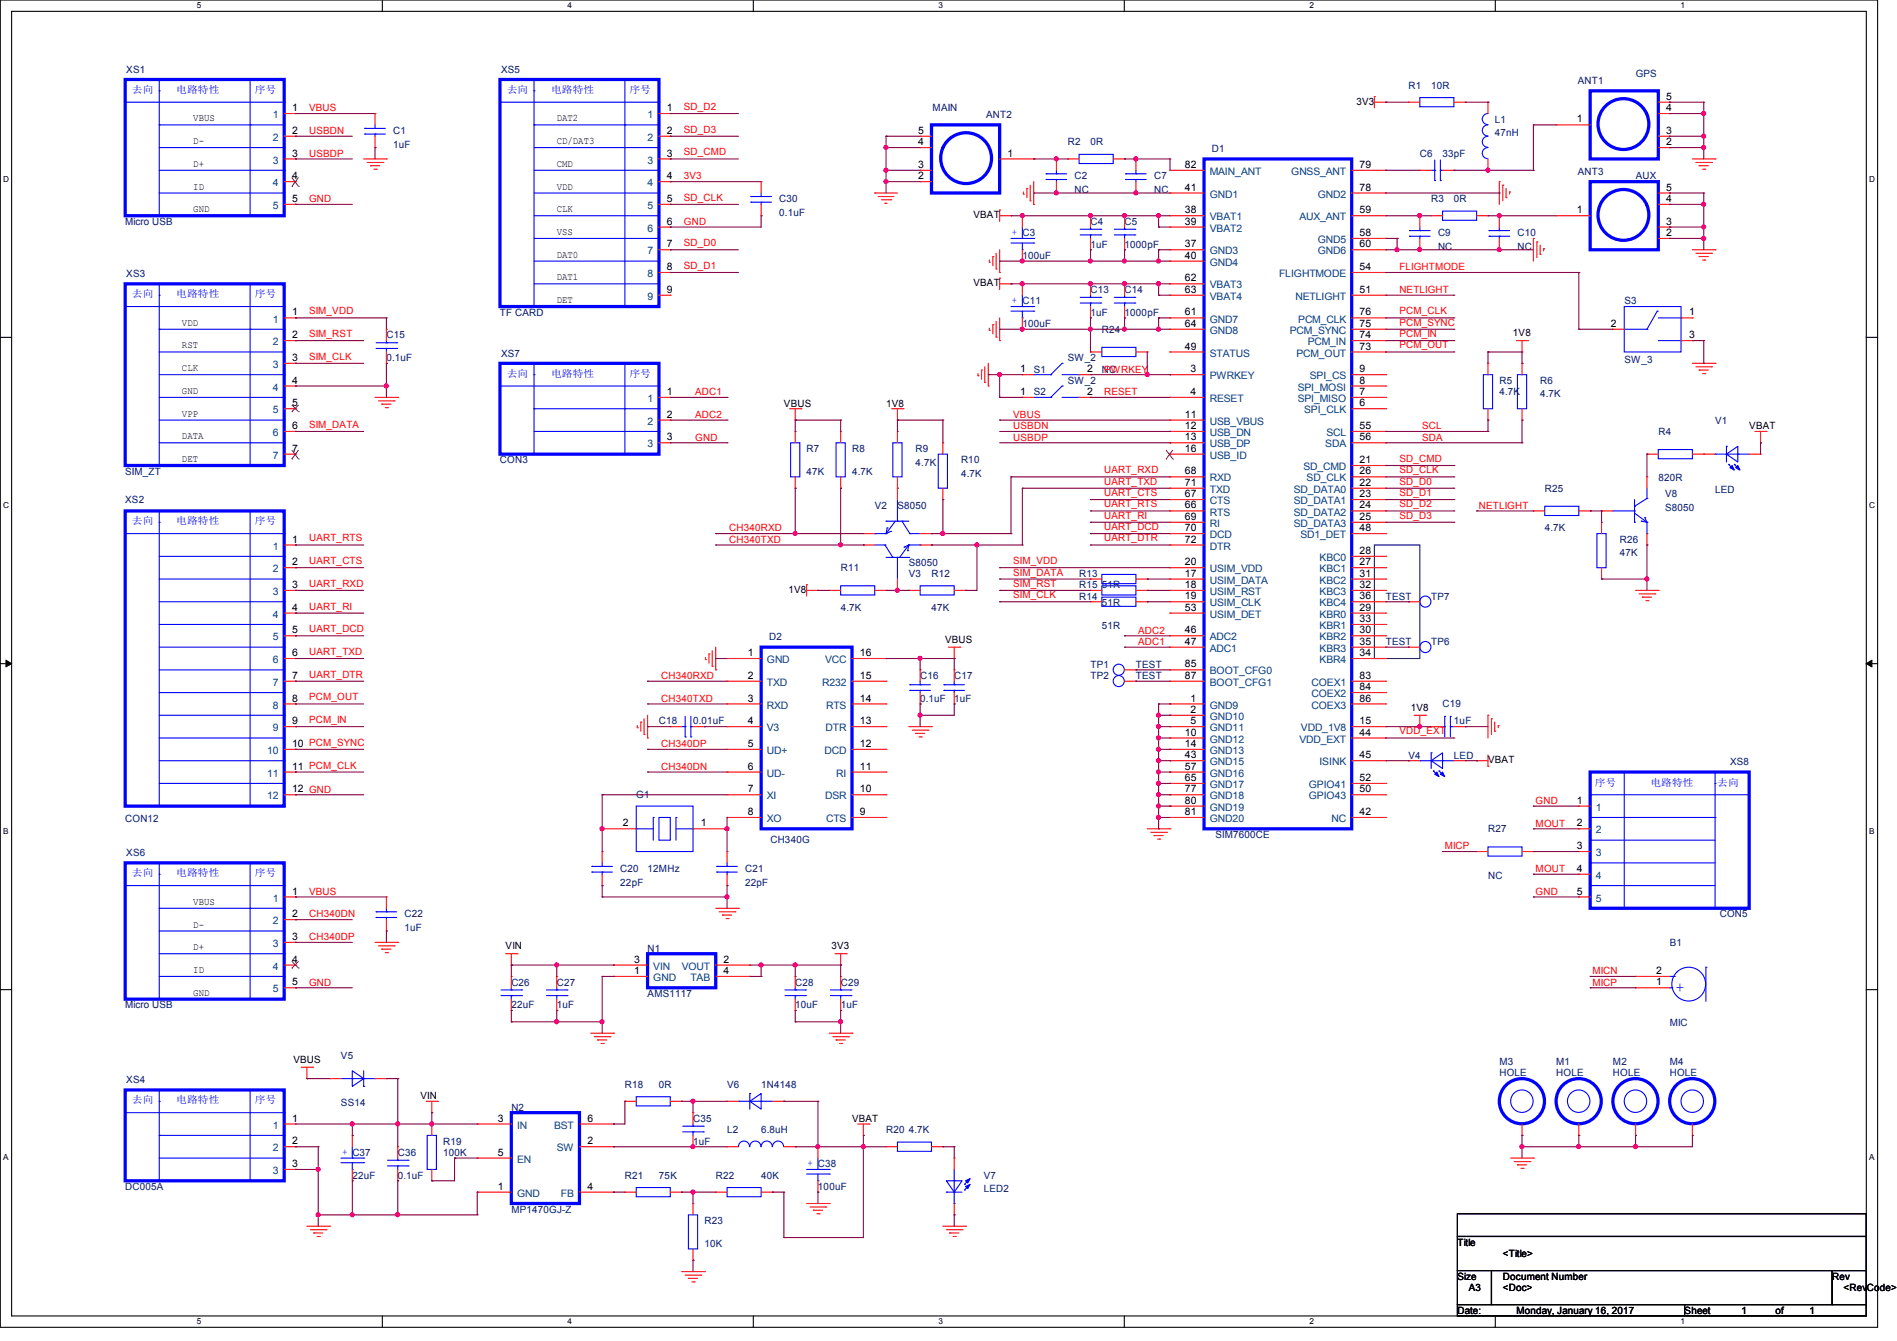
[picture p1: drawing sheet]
<svg xmlns="http://www.w3.org/2000/svg" width="297mm" height="210mm" viewBox="0 0 297 210" stroke-linecap="round" stroke-linejoin="round" font-family="sans-serif">
<defs><g id="words">
<text font-size="2.5" fill="#00f" x="263.7" y="153.9" transform="rotate(-180 263.7 153.9)">+</text>
<g font-size="1.6" fill="#000080">
<text x="19.8" y="11.4">XS1</text>
<text x="78.4" y="11.4">XS5</text>
<text x="146" y="17.4">MAIN</text>
<text x="220.5" y="13.9">R1</text>
<text x="224.1" y="13.9">10R</text>
<text x="247" y="13.2">ANT1</text>
<text x="256.1" y="12.1">GPS</text>
<text x="61.6" y="21">C1</text>
<text x="61.6" y="23.1">1uF</text>
<text x="154.4" y="18.5">ANT2</text>
<text x="167.2" y="22.8">R2</text>
<text x="170.7" y="22.8">0R</text>
<text x="189.7" y="23.8">D1</text>
<text x="234" y="19.2">L1</text>
<text x="234" y="21.3">47nH</text>
<text x="168.2" y="28.1">C2</text>
<text x="180.7" y="28.1">C7</text>
<text x="222.3" y="24.6">C6</text>
<text x="225.9" y="24.6">33pF</text>
<text x="247" y="27.4">ANT3</text>
<text x="256.1" y="28.1">AUX</text>
<text x="19.6" y="35.2">Micro USB</text>
<text x="122" y="31.7">C30</text>
<text x="122" y="33.8">0.1uF</text>
<text x="168.2" y="30.2">NC</text>
<text x="170.7" y="35.2">C4</text>
<text x="176.1" y="35.2">C5</text>
<text x="180.7" y="30.2">NC</text>
<text x="224.1" y="31.7">R3</text>
<text x="227.6" y="31.7">0R</text>
<text x="160.1" y="40.6">100uF</text>
<text x="170.7" y="38.8">1uF</text>
<text x="176.1" y="38.8">1000pF</text>
<text x="225.1" y="37">C9</text>
<text x="225.1" y="39.1">NC</text>
<text x="237.6" y="37">C10</text>
<text x="237.6" y="39.1">NC</text>
<text x="19.8" y="43.4">XS3</text>
<text x="170.7" y="45.9">C13</text>
<text x="176.1" y="45.9">C14</text>
<text x="254.3" y="47.7">S3</text>
<text x="60.5" y="53">C15</text>
<text x="78.3" y="49.4">TF CARD</text>
<text x="160.1" y="51.2">100uF</text>
<text x="170.7" y="49.4">1uF</text>
<text x="172.5" y="52.1">R24</text>
<text x="176.1" y="49.4">1000pF</text>
<text x="60.5" y="56.6">0.1uF</text>
<text x="78.4" y="55.8">XS7</text>
<text x="161.9" y="58.3">S1</text>
<text x="167.2" y="56.6">SW_2</text>
<text x="172.5" y="58.3">NC</text>
<text x="254.3" y="56.9">SW_3</text>
<text x="161.9" y="61.9">S2</text>
<text x="167.2" y="60.1">SW_2</text>
<text x="234.8" y="60.1">R5</text>
<text x="234.8" y="61.9">4.7K</text>
<text x="241.1" y="60.1">R6</text>
<text x="241.1" y="62.2">4.7K</text>
<text x="126.3" y="70.8">R7</text>
<text x="133.4" y="70.8">R8</text>
<text x="143.4" y="70.8">R9</text>
<text x="259.6" y="68.1">R4</text>
<text x="268.5" y="66.3">V1</text>
<text x="19.6" y="74.3">SIM_ZT</text>
<text x="78.3" y="72.6">CON3</text>
<text x="126.3" y="74.3">47K</text>
<text x="133.4" y="74.3">4.7K</text>
<text x="143.4" y="72.9">4.7K</text>
<text x="150.5" y="72.6">R10</text>
<text x="150.5" y="74.7">4.7K</text>
<text x="241.9" y="77">R25</text>
<text x="259.6" y="75.4">820R</text>
<text x="260.7" y="77.9">V8</text>
<text x="268.5" y="77.2">LED</text>
<text x="19.6" y="78.8">XS2</text>
<text x="137" y="79.7">V2</text>
<text x="140.5" y="79.7">S8050</text>
<text x="241.9" y="83.2">4.7K</text>
<text x="260.7" y="80">S8050</text>
<text x="131.6" y="89.5">R11</text>
<text x="142.3" y="88.6">S8050</text>
<text x="253.6" y="85">R26</text>
<text x="253.6" y="87.1">47K</text>
<text x="131.6" y="95.7">4.7K</text>
<text x="142.3" y="90.3">V3</text>
<text x="145.8" y="90.3">R12</text>
<text x="145.8" y="95.7">47K</text>
<text x="169" y="93.9">R14</text>
<text x="169" y="92.1">R15</text>
<text x="169" y="90.3">R13</text>
<text x="172.5" y="92.1">51R</text>
<text x="172.5" y="95">51R</text>
<text x="217" y="93.9">TEST</text>
<text x="224.1" y="93.9">TP7</text>
<text x="120.4" y="100.3">D2</text>
<text x="172.5" y="98.5">51R</text>
<text x="217" y="101">TEST</text>
<text x="224.1" y="101">TP6</text>
<text x="144.1" y="106.3">C16</text>
<text x="149.4" y="106.3">C17</text>
<text x="170.7" y="104.6">TP1</text>
<text x="170.7" y="106.3">TP2</text>
<text x="177.9" y="104.6">TEST</text>
<text x="177.9" y="106.3">TEST</text>
<text x="103.2" y="113.5">C18</text>
<text x="108.5" y="113.5">0.01uF</text>
<text x="144.1" y="109.9">0.1uF</text>
<text x="149.4" y="109.9">1uF</text>
<text x="225.9" y="110.8">C19</text>
<text x="227.6" y="113.5">1uF</text>
<text x="220.5" y="118.8">V4</text>
<text x="227.6" y="118.8">LED</text>
<text x="270.9" y="119.8">XS8</text>
<text x="99.6" y="125">G1</text>
<text x="19.6" y="128.7">CON12</text>
<text x="120.6" y="132">CH340G</text>
<text x="190.3" y="131.2">SIM7600CE</text>
<text x="233" y="130.3">R27</text>
<text x="19.8" y="134.1">XS6</text>
<text x="97.1" y="136.6">C20</text>
<text x="101.4" y="136.6">12MHz</text>
<text x="116.7" y="136.6">C21</text>
<text x="233" y="137.6">NC</text>
<text x="63.3" y="143.7">C22</text>
<text x="97.1" y="138.7">22pF</text>
<text x="116.7" y="138.7">22pF</text>
<text x="269.3" y="143.7">CON5</text>
<text x="63.3" y="145.8">1uF</text>
<text x="101.4" y="149">N1</text>
<text x="261.4" y="148.1">B1</text>
<text x="80.1" y="154.3">C26</text>
<text x="87.2" y="154.3">C27</text>
<text x="124.5" y="154.3">C28</text>
<text x="131.6" y="154.3">C29</text>
<text x="19.6" y="157.9">Micro USB</text>
<text x="80.1" y="157.9">22uF</text>
<text x="87.2" y="157.9">1uF</text>
<text x="101.4" y="156.1">AMS1117</text>
<text x="124.5" y="157.9">10uF</text>
<text x="131.6" y="157.9">1uF</text>
<text x="261.4" y="160.7">MIC</text>
<text x="53.4" y="165.9">V5</text>
<text x="234.8" y="166.8">M3</text>
<text x="243.6" y="166.8">M1</text>
<text x="252.5" y="166.8">M2</text>
<text x="261.4" y="166.8">M4</text>
<text x="19.8" y="169.6">XS4</text>
<text x="53.4" y="173.2">SS14</text>
<text x="80.1" y="173.9">N2</text>
<text x="97.8" y="170.3">R18</text>
<text x="103.2" y="170.3">0R</text>
<text x="113.8" y="170.3">V6</text>
<text x="119.2" y="170.3">1N4148</text>
<text x="234.8" y="168.6">HOLE</text>
<text x="243.6" y="168.6">HOLE</text>
<text x="252.5" y="168.6">HOLE</text>
<text x="261.4" y="168.6">HOLE</text>
<text x="69.4" y="179.2">R19</text>
<text x="108.5" y="175.7">C35</text>
<text x="108.5" y="179.2">1uF</text>
<text x="113.8" y="177.5">L2</text>
<text x="119.2" y="177.5">6.8uH</text>
<text x="138.7" y="177.5">R20</text>
<text x="142.3" y="177.5">4.7K</text>
<text x="55.2" y="184.6">22uF</text>
<text x="62.3" y="181">C36</text>
<text x="62.3" y="184.6">0.1uF</text>
<text x="69.4" y="181">100K</text>
<text x="97.8" y="184.6">R21</text>
<text x="103.2" y="184.6">75K</text>
<text x="112.1" y="184.6">R22</text>
<text x="119.2" y="184.6">40K</text>
<text x="154" y="184.6">V7</text>
<text x="19.6" y="186.4">DC005A</text>
<text x="80.1" y="189.9">MP1470GJ-Z</text>
<text x="110.3" y="191.7">R23</text>
<text x="128.1" y="186.4">100uF</text>
<text x="154" y="186.7">LED2</text>
<text x="110.3" y="195.2">10K</text>
</g>
<g font-size="1.6" fill="#00f">
<text x="20.7" y="14.6">去向</text>
<text x="27.6" y="14.6">电路特性</text>
<text x="39.9" y="14.6">序号</text>
<text x="79.3" y="14.6">去向</text>
<text x="86.3" y="14.6">电路特性</text>
<text x="98.6" y="14.6">序号</text>
<text x="158.4" y="36.8">+ C3</text>
<text x="20.7" y="46.6">去向</text>
<text x="27.6" y="46.6">电路特性</text>
<text x="39.9" y="46.6">序号</text>
<text x="158.4" y="47.5">+ C11</text>
<text x="79.3" y="59">去向</text>
<text x="86.3" y="59">电路特性</text>
<text x="98.6" y="59">序号</text>
<text x="20.7" y="82.1">去向</text>
<text x="27.6" y="82.1">电路特性</text>
<text x="39.9" y="82.1">序号</text>
<text x="249.7" y="123">序号</text>
<text x="258.4" y="123">电路特性</text>
<text x="268.9" y="123">去向</text>
<text x="20.7" y="137.2">去向</text>
<text x="27.6" y="137.2">电路特性</text>
<text x="39.9" y="137.2">序号</text>
<text x="20.7" y="172.8">去向</text>
<text x="27.6" y="172.8">电路特性</text>
<text x="39.9" y="172.8">序号</text>
<text x="53.5" y="180.8">+ C37</text>
<text x="126.4" y="182.6">+ C38</text>
</g>
<g font-size="1.6">
<text x="45.7" y="17.4">1</text>
<text x="104.4" y="17.4">1</text>
<text x="212.4" y="16.4">3V3</text>
<text x="260.9" y="17.4">4</text>
<text x="260.9" y="15.6">5</text>
<text x="30.3" y="19">VBUS</text>
<text x="30.3" y="22.6">D-</text>
<text x="45.7" y="21">2</text>
<text x="87.2" y="19">DAT2</text>
<text x="87.2" y="22.6">CD/DAT3</text>
<text x="104.4" y="21">2</text>
<text x="143.7" y="22.7">4</text>
<text x="143.7" y="21">5</text>
<text x="246.9" y="19.2">1</text>
<text x="260.9" y="22.7">2</text>
<text x="260.9" y="21">3</text>
<text x="30.3" y="29.7">ID</text>
<text x="30.3" y="26.1">D+</text>
<text x="45.7" y="24.5">3</text>
<text x="45.7" y="28.1">4</text>
<text x="87.2" y="26.1">CMD</text>
<text x="87.2" y="29.7">VDD</text>
<text x="104.4" y="24.5">3</text>
<text x="104.4" y="28.1">4</text>
<text x="143.7" y="28.1">2</text>
<text x="143.7" y="26.3">3</text>
<text x="157.7" y="24.5">1</text>
<text x="185.5" y="26.3">82</text>
<text x="185.5" y="29.8">41</text>
<text x="212.9" y="29.8">78</text>
<text x="212.9" y="26.3">79</text>
<text x="260.9" y="29.8">5</text>
<text x="30.3" y="33.2">GND</text>
<text x="45.7" y="31.6">5</text>
<text x="87.2" y="33.2">CLK</text>
<text x="104.4" y="31.6">5</text>
<text x="104.4" y="35.2">6</text>
<text x="152.4" y="34.2">VBAT</text>
<text x="185.5" y="33.4">38</text>
<text x="185.5" y="35.2">39</text>
<text x="212.9" y="33.4">59</text>
<text x="246.9" y="33.4">1</text>
<text x="260.9" y="35.2">3</text>
<text x="260.9" y="31.6">4</text>
<text x="87.2" y="36.8">VSS</text>
<text x="87.2" y="40.3">DAT0</text>
<text x="104.4" y="38.7">7</text>
<text x="185.5" y="38.7">37</text>
<text x="185.5" y="40.5">40</text>
<text x="212.9" y="37">58</text>
<text x="212.9" y="38.7">60</text>
<text x="260.9" y="37">2</text>
<text x="87.2" y="43.9">DAT1</text>
<text x="87.2" y="47.5">DET</text>
<text x="104.4" y="42.3">8</text>
<text x="104.4" y="45.8">9</text>
<text x="152.4" y="44.8">VBAT</text>
<text x="185.5" y="44.1">62</text>
<text x="185.5" y="45.8">63</text>
<text x="212.9" y="45.8">51</text>
<text x="212.9" y="42.3">54</text>
<text x="28.5" y="51">VDD</text>
<text x="45.7" y="49.4">1</text>
<text x="45.7" y="53">2</text>
<text x="185.5" y="49.4">61</text>
<text x="185.5" y="51.2">64</text>
<text x="212.9" y="53">74</text>
<text x="212.9" y="51.2">75</text>
<text x="212.9" y="49.4">76</text>
<text x="236.9" y="52.7">1V8</text>
<text x="252.2" y="51.2">2</text>
<text x="264.4" y="49.4">1</text>
<text x="264.4" y="53">3</text>
<text x="28.5" y="54.6">RST</text>
<text x="28.5" y="58.1">CLK</text>
<text x="45.7" y="56.5">3</text>
<text x="159.7" y="58.3">1</text>
<text x="170.2" y="58.3">2</text>
<text x="185.5" y="54.7">49</text>
<text x="186.4" y="58.3">3</text>
<text x="212.9" y="58.3">9</text>
<text x="212.9" y="54.7">73</text>
<text x="28.5" y="61.7">GND</text>
<text x="28.5" y="65.2">VPP</text>
<text x="45.7" y="60.1">4</text>
<text x="45.7" y="63.6">5</text>
<text x="104.4" y="61.8">1</text>
<text x="104.4" y="65.4">2</text>
<text x="122.7" y="63.7">VBUS</text>
<text x="138.7" y="63.7">1V8</text>
<text x="159.7" y="61.8">1</text>
<text x="170.2" y="61.8">2</text>
<text x="185.5" y="65.4">11</text>
<text x="186.4" y="61.8">4</text>
<text x="212.9" y="63.6">6</text>
<text x="212.9" y="61.8">7</text>
<text x="212.9" y="60.1">8</text>
<text x="28.5" y="68.8">DATA</text>
<text x="45.7" y="67.2">6</text>
<text x="45.7" y="70.7">7</text>
<text x="104.4" y="69">3</text>
<text x="185.5" y="67.2">12</text>
<text x="185.5" y="69">13</text>
<text x="185.5" y="70.7">16</text>
<text x="212.9" y="67.2">55</text>
<text x="212.9" y="69">56</text>
<text x="273.9" y="67.2">VBAT</text>
<text x="28.5" y="72.3">DET</text>
<text x="185.5" y="77.9">67</text>
<text x="185.5" y="74.3">68</text>
<text x="185.5" y="76.1">71</text>
<text x="212.9" y="72.5">21</text>
<text x="212.9" y="76.1">22</text>
<text x="212.9" y="77.9">23</text>
<text x="212.9" y="74.3">26</text>
<text x="185.5" y="79.6">66</text>
<text x="185.5" y="81.4">69</text>
<text x="185.5" y="83.2">70</text>
<text x="212.9" y="79.6">24</text>
<text x="212.9" y="81.4">25</text>
<text x="212.9" y="83.2">48</text>
<text x="45.7" y="85">1</text>
<text x="45.7" y="88.5">2</text>
<text x="185.5" y="88.5">20</text>
<text x="185.5" y="85">72</text>
<text x="212.9" y="88.5">27</text>
<text x="212.9" y="86.7">28</text>
<text x="45.7" y="92.1">3</text>
<text x="45.7" y="95.6">4</text>
<text x="123.5" y="92.8">1V8</text>
<text x="185.5" y="90.3">17</text>
<text x="185.5" y="92.1">18</text>
<text x="185.5" y="93.9">19</text>
<text x="185.5" y="95.6">53</text>
<text x="212.9" y="95.6">29</text>
<text x="212.9" y="90.3">31</text>
<text x="212.9" y="92.1">32</text>
<text x="212.9" y="93.9">36</text>
<text x="45.7" y="99.2">5</text>
<text x="148" y="100.7">VBUS</text>
<text x="185.5" y="99.2">46</text>
<text x="185.5" y="101">47</text>
<text x="212.9" y="99.2">30</text>
<text x="212.9" y="97.4">33</text>
<text x="212.9" y="101">35</text>
<text x="45.7" y="102.7">6</text>
<text x="45.7" y="106.3">7</text>
<text x="117.1" y="102.7">1</text>
<text x="117.1" y="106.3">2</text>
<text x="134.6" y="106.3">15</text>
<text x="134.6" y="102.7">16</text>
<text x="185.5" y="104.5">85</text>
<text x="185.5" y="106.3">87</text>
<text x="212.9" y="102.7">34</text>
<text x="212.9" y="106.3">83</text>
<text x="45.7" y="109.9">8</text>
<text x="45.7" y="113.4">9</text>
<text x="117.1" y="109.9">3</text>
<text x="117.1" y="113.4">4</text>
<text x="134.6" y="113.4">13</text>
<text x="134.6" y="109.9">14</text>
<text x="186.4" y="109.9">1</text>
<text x="186.4" y="111.6">2</text>
<text x="186.4" y="113.4">5</text>
<text x="212.9" y="113.4">15</text>
<text x="212.9" y="108.1">84</text>
<text x="212.9" y="109.9">86</text>
<text x="220.9" y="111.3">1V8</text>
<text x="45.7" y="117">10 PCM_SYNC</text>
<text x="117.1" y="117">5</text>
<text x="134.6" y="117">12</text>
<text x="185.5" y="115.2">10</text>
<text x="185.5" y="117">14</text>
<text x="185.5" y="118.7">43</text>
<text x="212.9" y="115.2">44</text>
<text x="212.9" y="118.7">45</text>
<text x="233" y="119.5">VBAT</text>
<text x="45.7" y="120.5">11 PCM_CLK</text>
<text x="45.7" y="124.1">12 GND</text>
<text x="117.1" y="120.5">6</text>
<text x="117.1" y="124.1">7</text>
<text x="134.6" y="124.1">10</text>
<text x="134.6" y="120.5">11</text>
<text x="185.5" y="120.5">57</text>
<text x="185.5" y="122.3">65</text>
<text x="185.5" y="124.1">77</text>
<text x="185.5" y="125.9">80</text>
<text x="212.9" y="124.1">50</text>
<text x="212.9" y="122.3">52</text>
<text x="246.9" y="125.9">1</text>
<text x="97.5" y="129.4">2</text>
<text x="109.7" y="129.4">1</text>
<text x="117.1" y="127.6">8</text>
<text x="134.6" y="127.6">9</text>
<text x="185.5" y="127.6">81</text>
<text x="212.9" y="127.6">42</text>
<text x="246.9" y="129.4">2</text>
<text x="246.9" y="133">3</text>
<text x="246.9" y="136.5">4</text>
<text x="30.3" y="141.7">VBUS</text>
<text x="45.7" y="140.1">1</text>
<text x="45.7" y="143.6">2</text>
<text x="246.9" y="140.1">5</text>
<text x="30.3" y="148.8">D+</text>
<text x="30.3" y="145.2">D-</text>
<text x="45.7" y="147.2">3</text>
<text x="79.2" y="148.7">VIN</text>
<text x="130.2" y="148.7">3V3</text>
<text x="30.3" y="152.4">ID</text>
<text x="30.3" y="155.9">GND</text>
<text x="45.7" y="150.7">4</text>
<text x="45.7" y="154.3">5</text>
<text x="99.3" y="152.5">1</text>
<text x="99.3" y="150.7">3</text>
<text x="113.3" y="150.7">2</text>
<text x="113.3" y="152.5">4</text>
<text x="259.3" y="154.3">1</text>
<text x="259.3" y="152.5">2</text>
<text x="45.9" y="166.5">VBUS</text>
<text x="65.8" y="172.1">VIN</text>
<text x="45.7" y="175.6">1</text>
<text x="45.7" y="179.2">2</text>
<text x="77.9" y="175.6">3</text>
<text x="92" y="179.2">2</text>
<text x="92" y="175.6">6</text>
<text x="133.4" y="175.7">VBAT</text>
<text x="45.7" y="182.8">3</text>
<text x="77.9" y="181">5</text>
<text x="77.9" y="186.3">1</text>
<text x="92" y="186.3">4</text>
<text x="228.2" y="195.1">Title</text>
<text x="235.3" y="196.9">&lt;Title&gt;</text>
<text x="228.2" y="200.4">Size</text>
<text x="230" y="202.2">A3</text>
<text x="235.3" y="200.4">Document Number</text>
<text x="235.3" y="202.2">&lt;Doc&gt;</text>
<text x="286.9" y="200.4">Rev</text>
<text x="288.6" y="202.2">&lt;RevCode&gt;</text>
<text x="228.2" y="205.7">Date:</text>
<text x="237.4" y="205.7">Monday, January 16, 2017</text>
<text x="263.8" y="205.7">Sheet</text>
<text x="272.6" y="205.7">1</text>
<text x="278" y="205.7">of</text>
<text x="283.3" y="205.7">1</text>
</g>
<g font-size="1.6" fill="#f00">
<text x="48.4" y="17.4">VBUS</text>
<text x="107.1" y="17.2">SD_D2</text>
<text x="48.4" y="21">USBDN</text>
<text x="107.1" y="20.8">SD_D3</text>
<text x="48.4" y="24.6">USBDP</text>
<text x="107.1" y="24.3">SD_CMD</text>
<text x="107.1" y="28.1">3V3</text>
<text x="48.4" y="31.7">GND</text>
<text x="107.1" y="31.5">SD_CLK</text>
<text x="107.1" y="35.2">GND</text>
<text x="107.1" y="38.6">SD_D0</text>
<text x="107.1" y="42.1">SD_D1</text>
<text x="219.1" y="42.3">FLIGHTMODE</text>
<text x="219.1" y="45.9">NETLIGHT</text>
<text x="48.4" y="49.2">SIM_VDD</text>
<text x="48.4" y="52.8">SIM_RST</text>
<text x="219.1" y="52.8">PCM_IN</text>
<text x="219.1" y="51">PCM_SYNC</text>
<text x="219.1" y="49.2">PCM_CLK</text>
<text x="48.4" y="56.3">SIM_CLK</text>
<text x="172.9" y="58.3">PWRKEY</text>
<text x="219.1" y="54.6">PCM_OUT</text>
<text x="108.8" y="61.9">ADC1</text>
<text x="108.8" y="65.4">ADC2</text>
<text x="158.6" y="65.4">VBUS</text>
<text x="172.9" y="61.9">RESET</text>
<text x="48.4" y="67">SIM_DATA</text>
<text x="108.8" y="69">GND</text>
<text x="158.6" y="67.2">USBDN</text>
<text x="158.6" y="69">USBDP</text>
<text x="222.6" y="67.2">SCL</text>
<text x="222.6" y="69">SDA</text>
<text x="172.9" y="74.1">UART_RXD</text>
<text x="172.9" y="75.9">UART_TXD</text>
<text x="172.9" y="77.7">UART_CTS</text>
<text x="219.1" y="72.3">SD_CMD</text>
<text x="219.1" y="74.1">SD_CLK</text>
<text x="219.1" y="75.9">SD_D0</text>
<text x="219.1" y="77.7">SD_D1</text>
<text x="114.2" y="83.2">CH340RXD</text>
<text x="172.9" y="79.5">UART_RTS</text>
<text x="172.9" y="81.2">UART_RI</text>
<text x="172.9" y="83">UART_DCD</text>
<text x="219.1" y="79.5">SD_D2</text>
<text x="219.1" y="81.2">SD_D3</text>
<text x="231.5" y="79.7">NETLIGHT</text>
<text x="48.4" y="88.3">UART_CTS</text>
<text x="48.4" y="84.8">UART_RTS</text>
<text x="114.2" y="85">CH340TXD</text>
<text x="158.6" y="88.3">SIM_VDD</text>
<text x="172.9" y="84.8">UART_DTR</text>
<text x="48.4" y="91.9">UART_RXD</text>
<text x="48.4" y="95.5">UART_RI</text>
<text x="158.6" y="90.1">SIM_DATA</text>
<text x="158.6" y="91.9">SIM_RST</text>
<text x="158.6" y="93.7">SIM_CLK</text>
<text x="48.4" y="99">UART_DCD</text>
<text x="178.2" y="99.2">ADC2</text>
<text x="178.2" y="101">ADC1</text>
<text x="48.4" y="102.6">UART_TXD</text>
<text x="48.4" y="106.1">UART_DTR</text>
<text x="103.5" y="106.3">CH340RXD</text>
<text x="48.4" y="113.2">PCM_IN</text>
<text x="48.4" y="109.7">PCM_OUT</text>
<text x="103.5" y="109.9">CH340TXD</text>
<text x="103.5" y="117">CH340DP</text>
<text x="219.1" y="115">VDD_EXT</text>
<text x="103.5" y="120.6">CH340DN</text>
<text x="240.4" y="125.9">GND</text>
<text x="240.4" y="129.5">MOUT</text>
<text x="226.2" y="133">MICP</text>
<text x="240.4" y="136.6">MOUT</text>
<text x="48.4" y="140.1">VBUS</text>
<text x="48.4" y="143.7">CH340DN</text>
<text x="240.4" y="140.1">GND</text>
<text x="48.4" y="147.2">CH340DP</text>
<text x="48.4" y="154.3">GND</text>
<text x="249.3" y="154.3">MICP</text>
<text x="249.3" y="152.6">MICN</text>
</g>
<g font-size="1.6" fill="#004080">
<text x="42.7" y="18.5">1</text>
<text x="42.7" y="22.1">2</text>
<text x="101.4" y="18.5">1</text>
<text x="101.4" y="22.1">2</text>
<text x="42.7" y="25.6">3</text>
<text x="42.7" y="29.2">4</text>
<text x="101.4" y="25.6">3</text>
<text x="101.4" y="29.2">4</text>
<text x="189.4" y="27.4">MAIN_ANT</text>
<text x="202.2" y="27.4">GNSS_ANT</text>
<text x="42.7" y="32.7">5</text>
<text x="101.4" y="32.7">5</text>
<text x="189.4" y="34.5">VBAT1</text>
<text x="189.4" y="30.9">GND1</text>
<text x="203.4" y="34.5">AUX_ANT</text>
<text x="206.3" y="30.9">GND2</text>
<text x="101.4" y="36.3">6</text>
<text x="101.4" y="39.8">7</text>
<text x="189.4" y="39.8">GND3</text>
<text x="189.4" y="36.3">VBAT2</text>
<text x="189.4" y="41.6">GND4</text>
<text x="206.3" y="38.1">GND5</text>
<text x="206.3" y="39.8">GND6</text>
<text x="101.4" y="43.4">8</text>
<text x="101.4" y="46.9">9</text>
<text x="189.4" y="45.2">VBAT3</text>
<text x="189.4" y="46.9">VBAT4</text>
<text x="200.3" y="43.4">FLIGHTMODE</text>
<text x="202.8" y="46.9">NETLIGHT</text>
<text x="42.7" y="50.5">1</text>
<text x="189.4" y="50.5">GND7</text>
<text x="189.4" y="52.3">GND8</text>
<text x="201.9" y="52.3">PCM_SYNC</text>
<text x="203.3" y="50.5">PCM_CLK</text>
<text x="42.7" y="54.1">2</text>
<text x="42.7" y="57.6">3</text>
<text x="189.4" y="59.4">PWRKEY</text>
<text x="189.4" y="55.8">STATUS</text>
<text x="203" y="55.8">PCM_OUT</text>
<text x="204.7" y="54.1">PCM_IN</text>
<text x="205.1" y="59.4">SPI_CS</text>
<text x="42.7" y="61.2">4</text>
<text x="42.7" y="64.7">5</text>
<text x="101.4" y="63">1</text>
<text x="189.4" y="63">RESET</text>
<text x="203.2" y="63">SPI_MISO</text>
<text x="203.2" y="61.2">SPI_MOSI</text>
<text x="204.2" y="64.7">SPI_CLK</text>
<text x="42.7" y="68.3">6</text>
<text x="42.7" y="71.8">7</text>
<text x="101.4" y="66.5">2</text>
<text x="101.4" y="70.1">3</text>
<text x="189.4" y="66.5">USB_VBUS</text>
<text x="189.4" y="68.3">USB_DN</text>
<text x="189.4" y="70.1">USB_DP</text>
<text x="189.4" y="71.8">USB_ID</text>
<text x="207.5" y="70.1">SDA</text>
<text x="207.7" y="68.3">SCL</text>
<text x="189.4" y="75.4">RXD</text>
<text x="189.4" y="77.2">TXD</text>
<text x="202.5" y="77.2">SD_DATA0</text>
<text x="204.1" y="73.6">SD_CMD</text>
<text x="204.6" y="75.4">SD_CLK</text>
<text x="189.4" y="80.7">RTS</text>
<text x="189.4" y="79">CTS</text>
<text x="189.4" y="82.5">RI</text>
<text x="202.5" y="79">SD_DATA1</text>
<text x="202.5" y="80.7">SD_DATA2</text>
<text x="202.5" y="82.5">SD_DATA3</text>
<text x="42.7" y="86.1">1</text>
<text x="42.7" y="89.6">2</text>
<text x="189.4" y="89.6">USIM_VDD</text>
<text x="189.4" y="86.1">DTR</text>
<text x="189.4" y="84.3">DCD</text>
<text x="203.6" y="84.3">SD1_DET</text>
<text x="206.6" y="89.6">KBC1</text>
<text x="206.6" y="87.8">KBC0</text>
<text x="42.7" y="93.2">3</text>
<text x="189.4" y="91.4">USIM_DATA</text>
<text x="189.4" y="93.2">USIM_RST</text>
<text x="189.4" y="95">USIM_CLK</text>
<text x="206.6" y="91.4">KBC2</text>
<text x="206.6" y="93.2">KBC3</text>
<text x="206.6" y="95">KBC4</text>
<text x="42.7" y="96.7">4</text>
<text x="42.7" y="100.3">5</text>
<text x="189.4" y="100.3">ADC2</text>
<text x="189.4" y="96.7">USIM_DET</text>
<text x="206.6" y="96.7">KBR0</text>
<text x="206.6" y="100.3">KBR2</text>
<text x="206.6" y="98.5">KBR1</text>
<text x="42.7" y="103.8">6</text>
<text x="42.7" y="107.4">7</text>
<text x="120.1" y="103.8">GND</text>
<text x="120.1" y="107.4">TXD</text>
<text x="128.7" y="107.4">R232</text>
<text x="129.2" y="103.8">VCC</text>
<text x="189.4" y="102.1">ADC1</text>
<text x="189.4" y="105.6">BOOT_CFG0</text>
<text x="189.4" y="107.4">BOOT_CFG1</text>
<text x="205.3" y="107.4">COEX1</text>
<text x="206.6" y="103.8">KBR4</text>
<text x="206.6" y="102.1">KBR3</text>
<text x="42.7" y="111">8</text>
<text x="120.1" y="111">RXD</text>
<text x="129.3" y="111">RTS</text>
<text x="189.4" y="111">GND9</text>
<text x="189.4" y="112.7">GND10</text>
<text x="205.3" y="109.2">COEX2</text>
<text x="205.3" y="111">COEX3</text>
<text x="41.8" y="118.1">10</text>
<text x="42.7" y="114.5">9</text>
<text x="120.1" y="114.5">V3</text>
<text x="120.1" y="118.1">UD+</text>
<text x="129.1" y="118.1">DCD</text>
<text x="129.3" y="114.5">DTR</text>
<text x="189.4" y="114.5">GND11</text>
<text x="189.4" y="116.3">GND12</text>
<text x="189.4" y="118.1">GND13</text>
<text x="189.4" y="119.8">GND15</text>
<text x="203.4" y="116.3">VDD_EXT</text>
<text x="203.7" y="114.5">VDD_1V8</text>
<text x="206.6" y="119.8">ISINK</text>
<text x="41.8" y="121.6">11</text>
<text x="41.8" y="125.2">12</text>
<text x="120.1" y="121.6">UD-</text>
<text x="120.1" y="125.2">XI</text>
<text x="129.2" y="125.2">DSR</text>
<text x="130.9" y="121.6">RI</text>
<text x="189.4" y="121.6">GND16</text>
<text x="189.4" y="123.4">GND17</text>
<text x="189.4" y="125.2">GND18</text>
<text x="204.9" y="125.2">GPIO43</text>
<text x="204.9" y="123.4">GPIO41</text>
<text x="120.1" y="128.7">XO</text>
<text x="129.3" y="128.7">CTS</text>
<text x="189.4" y="128.7">GND20</text>
<text x="189.4" y="127">GND19</text>
<text x="208.5" y="128.7">NC</text>
<text x="249.9" y="127">1</text>
<text x="249.9" y="130.5">2</text>
<text x="249.9" y="134.1">3</text>
<text x="249.9" y="137.6">4</text>
<text x="42.7" y="141.2">1</text>
<text x="249.9" y="141.2">5</text>
<text x="42.7" y="144.7">2</text>
<text x="42.7" y="148.3">3</text>
<text x="42.7" y="151.8">4</text>
<text x="42.7" y="155.4">5</text>
<text x="102.3" y="153.6">GND</text>
<text x="102.3" y="151.8">VIN</text>
<text x="106.7" y="151.8">VOUT</text>
<text x="108.1" y="153.6">TAB</text>
<text x="42.7" y="176.7">1</text>
<text x="80.9" y="176.7">IN</text>
<text x="86.7" y="176.7">BST</text>
<text x="42.7" y="180.3">2</text>
<text x="42.7" y="183.9">3</text>
<text x="80.9" y="182.1">EN</text>
<text x="87.2" y="180.3">SW</text>
<text x="80.9" y="187.4">GND</text>
<text x="87.8" y="187.4">FB</text>
</g>
<g font-size="1.3">
<text x="30.8" y="1.3">5</text>
<text x="88.9" y="1.3">4</text>
<text x="146.9" y="1.3">3</text>
<text x="205" y="1.3">2</text>
<text x="263.1" y="1.3">1</text>
<text x=".5" y="28.4">D</text>
<text x="292.6" y="28.4">D</text>
<text x=".5" y="79.5">C</text>
<text x="292.6" y="79.5">C</text>
<text x=".5" y="130.6">B</text>
<text x="292.6" y="130.6">B</text>
<text x=".5" y="181.7">A</text>
<text x="292.6" y="181.7">A</text>
<text x="30.8" y="207.4">5</text>
<text x="88.9" y="207.4">4</text>
<text x="146.9" y="207.4">3</text>
<text x="205" y="207.4">2</text>
<text x="263.1" y="207.4">1</text>
</g>
</g></defs>
<path d="M0 0h294v207.9h-294zM1.8 1.8h290.4v204.3h-290.4z" fill="none" stroke="#000" stroke-width=".17"/>
<g fill="#fff">
<path d="M30.8 .2h.7v1.4h-.7z"/>
<path d="M30.8 206.2h.7v1.4h-.7z"/>
</g>
<path d="M59.9 0v1.8M59.9 206.1v1.8" fill="none" stroke="#000" stroke-width=".17"/>
<g fill="#fff">
<path d="M88.9 .2h.6v1.4h-.6z"/>
<path d="M88.9 206.2h.6v1.4h-.6z"/>
</g>
<path d="M117.9 0v1.8M117.9 206.1v1.8" fill="none" stroke="#000" stroke-width=".17"/>
<g fill="#fff">
<path d="M146.9 .2h.7v1.4h-.7z"/>
<path d="M146.9 206.2h.7v1.4h-.7z"/>
</g>
<path d="M176 0v1.8M176 206.1v1.8" fill="none" stroke="#000" stroke-width=".17"/>
<g fill="#fff">
<path d="M205 .2h.7v1.4h-.7z"/>
<path d="M205 206.2h.7v1.4h-.7z"/>
</g>
<path d="M234.1 0v1.8M234.1 206.1v1.8" fill="none" stroke="#000" stroke-width=".17"/>
<g fill="#fff">
<path d="M263.1 .2h.7v1.4h-.7z"/>
<path d="M263.1 206.2h.7v1.4h-.7z"/>
<path d="M.5 27.3h.9v1.4h-.9z"/>
<path d="M292.7 27.3h.8v1.4h-.8z"/>
<path d="M.5 78.4h.9v1.4h-.9z"/>
<path d="M292.7 78.4h.8v1.4h-.8z"/>
</g>
<path d="M0 52.8h1.8M292.2 52.8h1.8" fill="none" stroke="#000" stroke-width=".17"/>
<g fill="#fff">
<path d="M.5 129.5h.8v1.4h-.8z"/>
<path d="M292.7 129.5h.8v1.4h-.8z"/>
</g>
<path d="M0 103.9h1.8M292.2 103.9h1.8" fill="none" stroke="#000" stroke-width=".17"/>
<path d="M.9 103.4l.9 .5-.9 .5zM292.2 103.9l.9-.5v1z" fill="#000" stroke="#000" stroke-width=".16"/>
<g fill="#fff">
<path d="M.5 180.5h.8v1.4h-.8z"/>
<path d="M292.7 180.5h.8v1.4h-.8z"/>
</g>
<path d="M0 155h1.8M292.2 155h1.8M228.2 190.1h64v3.5h-64zM228.2 193.6h64v5.4h-64zM228.2 199h5.3v5.3h-5.3zM233.5 199h53.4v5.3h-53.4zM286.9 199h5.3v5.3h-5.3zM228.2 204.3h35.5v1.8h-35.5zM263.7 204.3h28.5v1.8h-28.5z" fill="none" stroke="#000" stroke-width=".17"/>
<path d="M215.2 85.3h7.1v17.8h-7.1z" fill="none" stroke="#000080" stroke-width=".17"/>
<g fill="none" stroke="#f00" stroke-width=".17">
<path d="M44.5 17.8h1.8M46.3 17.8h.1M58.7 17.8h.1M58.7 17.8v1.8M103.2 17.8h1.7M104.9 17.8h.1M215.2 15.1h.1M215.2 16h1.8M215.2 15.1v1.8M217 16h.1M220.5 16h.1M220.5 16h1.8"/>
<path d="M227.6 16h1.8M229.4 16h.1M233 16h.1M233 16v1.8M243.6 19.6h.1M243.6 19.6h5.4M259.6 16h1.8M259.6 17.8h1.8M261.4 17.8h.1M261.4 16h.1M44.5 24.9h1.8M44.5 21.3h1.8"/>
<path d="M44.5 28.4h1.8M44.5 32h1.8M46.3 21.3h.1M46.3 24.9h.1M46.3 28.4h.1M46.3 32h.1M56.9 24.9h3.6M57.5 25.4h2.4M58 26h.1M58 26h1.4M58.5 26.5h.4M58.7 23.1h.1"/>
<path d="M58.7 21.3v1.8M58.9 26.5h.1M59.9 25.4h.1M60.5 24.9h.1M103.2 39.1h1.7M103.2 24.9h1.7M103.2 21.3h1.7M103.2 28.4h1.7M103.2 32h1.7M103.2 35.6h1.7M104.9 21.3h.1M104.9 24.9h.1"/>
<path d="M104.9 28.4h.1M104.9 32h.1M104.9 35.6h.1M104.9 39.1h.1M119.2 33.8h.1M119.2 28.4h.1M119.2 28.4v1.8M119.2 32v1.8M136.9 30.2h.1M136.9 30.2h3.6M137.5 30.8h.1M137.5 30.8h2.5"/>
<path d="M138 31.3h1.4M138.6 31.8h.1M138.6 31.8h.3M139.4 31.3h.1M144.1 28.4h.1M144.1 26.7h.1M144.1 23.1h.1M144.1 21.3h.1M144.1 23.1h1.7M144.1 21.3h1.7M144.1 28.4h1.7M144.1 26.7h1.7"/>
<path d="M156 39.7v2.4M156.5 32.9h.1M156.5 33.8h1.8M156.5 32.9v1.8M156.5 39.1v3.6M156.5 24.9h5.3M158.3 33.8h.1M160.1 33.8h.1M160.1 33.8v1.8M160.1 39.1v1.8M160.2 30.4h.1M160.2 30.1v.3"/>
<path d="M160.8 29.5h.1M160.8 29.5v1.4M161.3 31.5h.1M161.3 29v2.5M161.8 32h.1M161.8 24.9h.1M161.8 28.4v3.6M165.4 30.2h.1M165.4 24.9h.1M165.4 24.9v1.8M165.4 28.4v1.8M167.2 24.9h.1"/>
<path d="M167.2 24.9h1.8M170.7 33.8h.1M170.7 39.1h.1M170.7 33.8v1.8M170.7 37.3v1.8M174.3 24.9h1.8M176.1 24.9h.1M176.1 33.8h.1M176.1 39.1h.1M176.1 33.8v1.8M176.1 37.3v1.8M177.8 30.2h.1"/>
<path d="M177.8 24.9h.1M177.8 24.9v1.8M177.8 28.4v1.8M183.2 39.1h.1M183.2 33.8h.1M183.2 35.6h.1M183.2 26.7h.1M183.2 30.2h.1M183.2 30.2h5.3M183.2 33.8h5.3M183.2 39.1h5.3M183.2 26.7h5.3"/>
<path d="M183.2 35.6h5.3M211.6 30.2h5.4M211.6 33.8h5.4M211.6 39.1h5.4M211.6 26.7h5.4M211.6 37.3h5.4M217 37.3h.1M217 33.8h.1M217 39.1h.1M217 30.2h.1M217 26.7h.1M222.3 39.1h.1"/>
<path d="M222.3 33.8h.1M222.3 26.7h.1M222.3 33.8v1.8M222.3 37.3v1.8M222.3 26.7h1.8M224.1 33.8h.1M224.1 33.8h1.7M225.8 26.7h1.8M227.6 26.7h.1M231.2 33.8h1.8M233 33.8h.1M233 26.7h.1"/>
<path d="M233 24.9v1.8M234.7 28.4h.1M234.7 39.1h.1M234.7 33.8h.1M234.7 28.4v3.6M234.7 33.8v1.8M234.7 37.3v1.8M235.3 29h.1M235.3 29v2.5M235.8 30.9h.1M235.8 29.5v1.4M236.3 30.1h.1"/>
<path d="M236.3 30.1v.3M240.1 37.3h.1M240.1 37.3v3.6M240.6 37.9h.1M240.6 37.9v2.4M241.1 39.8h.1M241.1 38.4v1.4M241.7 38.9h.1M241.7 38.9v.4M243.6 33.8h.1M243.6 33.8h5.4M259.6 30.2h1.8"/>
<path d="M259.6 23.1h1.8M259.6 21.3h1.8M259.6 32h1.8M259.6 37.3h1.8M259.6 35.6h1.8M261.4 23.1h.1M261.4 21.3h.1M261.4 37.3h.1M261.4 35.6h.1M261.4 32h.1M261.4 30.2h.1M265 39.1h3.5"/>
<path d="M265 24.9h3.5M265.5 39.7h2.5M265.5 25.4h2.5M266 26h.1M266 26h1.5M266.6 26.5h.3M266.9 26.5h.1M268 39.7h.1M268 25.4h.1M268.5 39.1h.1M268.5 24.9h.1M44.5 56.9h1.8"/>
<path d="M44.5 53.3h1.8M44.5 49.8h1.8M46.3 49.8h.1M46.3 53.3h.1M46.3 56.9h.1M60.5 51.6h.1M60.5 56.9h.1M60.5 51.6v1.7M60.5 55.1v1.8M103.2 42.7h1.7M103.2 46.2h1.7M104.9 42.7h.1"/>
<path d="M104.9 46.2h.1M153.1 58.8h.1M153.1 58.5v.3M153.7 58h.1M153.7 58v1.4M154.2 59.9h.1M154.2 57.4v2.5M154.7 56.9v3.6M154.9 51.7h.1M154.9 41.1h.1M154.9 40.7v.4M154.9 51.4v.3"/>
<path d="M155.4 50.8h.1M155.4 40.2h.1M155.4 40.2v1.4M155.4 50.8v1.5M156 52.8h.1M156 42.1h.1M156 50.3v2.5M156.5 43.6h.1M156.5 53.3h.1M156.5 42.7h.1M156.5 43.6v1.7M156.5 49.8v3.5"/>
<path d="M156.5 44.4h1.8M158.3 44.4h.1M160.1 44.4h.1M160.1 51.6h.1M160.1 58.7h.1M160.1 40.9h.1M160.1 44.4v1.8M160.1 49.8v1.8M160.1 58.7h1.7M169 58.7h1.7M170.7 44.4h.1M170.7 49.8h.1"/>
<path d="M170.7 55.1h.1M170.7 58.7h.1M170.7 44.4v1.8M170.7 48v1.8M170.7 55.1h1.8M176.1 44.4h.1M176.1 49.8h.1M176.1 44.4v1.8M176.1 48v1.8M177.8 55.1h1.8M179.6 55.1h.1M183.2 58.7h.1"/>
<path d="M183.2 40.9h.1M183.2 55.1h.1M183.2 49.8h.1M183.2 44.4h.1M183.2 46.2h.1M183.2 51.6h.1M183.2 44.4h5.3M183.2 49.8h5.3M183.2 51.6h5.3M183.2 55.1h5.3M183.2 46.2h5.3M183.2 58.7h5.3"/>
<path d="M183.2 40.9h5.3M211.6 53.3h5.4M211.6 49.8h5.4M211.6 51.6h5.4M211.6 55.1h5.4M211.6 42.7h5.4M211.6 46.2h5.4M211.6 58.7h5.4M217 58.7h.1M217 46.2h.1M217 42.7h.1M217 55.1h.1"/>
<path d="M217 53.3h.1M217 51.6h.1M217 49.8h.1M233 56.9h.1M233 56.9v1.8M237.4 53.3h1.8M238.3 55.1h.1M238.3 56.9h.1M238.3 53.3v1.8M238.3 56.9v1.8M239.2 53.3h.1M252.5 51.6h.1"/>
<path d="M252.5 51.6h1.8M263.2 53.3h1.8M263.2 49.8h1.8M265 49.8h.1M265 53.3h.1M265 56.9h3.5M265.5 57.4h2.5M266 40.2h.1M266 58h.1M266 40.2h1.5M266 58h1.5M266.6 40.7h.3"/>
<path d="M266.6 58.5h.3M266.9 40.7h.1M266.9 58.5h.1M268 57.4h.1M268.5 56.9h.1M44.5 64h1.8M44.5 67.6h1.8M44.5 71.1h1.8M44.5 60.5h1.8M46.3 60.5h.1M46.3 64h.1M46.3 67.6h.1"/>
<path d="M46.3 71.1h.1M58.7 62.2h3.6M59.3 62.8h2.4M59.8 63.3h.1M59.8 63.3h1.4M60.3 63.8h.4M60.7 63.8h.1M61.7 62.8h.1M62.3 62.2h.1M103.2 62.2h1.7M103.2 65.8h1.7M103.2 69.3h1.7"/>
<path d="M104.9 62.2h.1M104.9 65.8h.1M104.9 69.3h.1M123.6 64h1.8M124.5 65.8h.1M124.5 67.6h.1M124.5 76.5h.1M124.5 64v1.8M124.5 67.6v1.7M124.5 74.7v1.8M125.4 64h.1M131.6 67.6h.1"/>
<path d="M131.6 76.5h.1M131.6 67.6v1.7M131.6 74.7v1.8M139.6 64h1.8M140.5 65.8h.1M140.5 76.5h.1M140.5 67.6h.1M140.5 64v1.8M140.5 67.6v1.7M140.5 74.7v3.5M141.4 64h.1M147.6 78.2h.1"/>
<path d="M147.6 69.3h.1M147.6 69.3v1.8M147.6 76.5v1.7M154.7 60.5h.1M160.1 62.2h.1M160.1 62.2h1.7M169 62.2h1.7M170.7 62.2h.1M183.2 62.2h.1M183.2 65.8h.1M183.2 67.6h.1M183.2 69.3h.1"/>
<path d="M183.2 71.1h.1M183.2 78.2h.1M183.2 74.7h.1M183.2 76.5h.1M183.2 62.2h5.3M183.2 67.6h5.3M183.2 71.1h5.3M183.2 65.8h5.3M183.2 69.3h5.3M183.2 76.5h5.3M183.2 78.2h5.3M183.2 74.7h5.3"/>
<path d="M211.6 62.2h5.4M211.6 64h5.4M211.6 67.6h5.4M211.6 69.3h5.4M211.6 60.5h5.4M211.6 72.9h5.4M211.6 76.5h5.4M211.6 78.2h5.4M211.6 74.7h5.4M217 64h.1M217 62.2h.1M217 60.5h.1"/>
<path d="M217 72.9h.1M217 76.5h.1M217 78.2h.1M217 74.7h.1M217 67.6h.1M217 69.3h.1M233 65.8h.1M233 64v1.8M238.3 65.8h.1M238.3 64v1.8M257.9 74.7h.1M257.9 71.1h.1"/>
<path d="M257.9 74.7v1.8M257.9 71.1h1.7M265 71.1h3.5M266.7 71.1h.1M273.9 71.1h1.7M274.7 67.6h1.8M275.6 69.3h.1M275.6 71.1h.1M275.6 67.6v1.7M276.5 67.6h.1M44.5 92.5h1.8M44.5 85.3h1.8"/>
<path d="M44.5 88.9h1.8M44.5 96h1.8M44.5 99.6h1.8M46.3 85.3h.1M46.3 88.9h.1M46.3 92.5h.1M46.3 96h.1M46.3 99.6h.1M126.3 91.6h.1M126.3 92.5h1.8M126.3 91.6v1.7M128.1 92.5h.1"/>
<path d="M129.8 92.5h.1M129.8 92.5h1.8M135.2 83.6h.1M135.2 85.3h.1M135.2 83.6h1.7M135.2 85.3h1.7M136.9 92.5h1.8M138.7 92.5h.1M140.5 92.5h.1M140.5 90.7v1.8M142.3 92.5h.1M142.3 92.5h1.8"/>
<path d="M144.1 83.6h1.7M144.1 85.3h1.7M145.8 83.6h.1M145.8 85.3h.1M149.4 92.5h1.8M151.2 92.5h.1M170.7 94.2h.1M170.7 92.5h.1M170.7 90.7h.1M170.7 92.5h1.8M170.7 94.2h1.8M170.7 90.7h1.8"/>
<path d="M177.8 92.5h1.8M177.8 94.2h1.8M177.8 90.7h1.8M179.6 94.2h.1M179.6 92.5h.1M179.6 90.7h.1M183.2 90.7h.1M183.2 92.5h.1M183.2 94.2h.1M183.2 88.9h.1M183.2 99.6h.1M183.2 96h.1"/>
<path d="M183.2 80h.1M183.2 81.8h.1M183.2 85.3h.1M183.2 83.6h.1M183.2 92.5h5.3M183.2 80h5.3M183.2 94.2h5.3M183.2 90.7h5.3M183.2 83.6h5.3M183.2 85.3h5.3M183.2 88.9h5.3M183.2 96h5.3"/>
<path d="M183.2 99.6h5.3M183.2 81.8h5.3M211.6 92.5h5.4M211.6 80h5.4M211.6 94.2h5.4M211.6 90.7h5.4M211.6 83.6h5.4M211.6 88.9h5.4M211.6 96h5.4M211.6 99.6h5.4M211.6 81.8h5.4M211.6 87.1h5.4"/>
<path d="M211.6 97.8h5.4M217 80h.1M217 81.8h.1M217 88.9h.1M217 87.1h.1M217 96h.1M217 99.6h.1M217 90.7h.1M217 92.5h.1M217 97.8h.1M217 94.2h.1M217 83.6h.1"/>
<path d="M220.5 94.2h.1M220.5 94.2h1.8M240.1 80h.1M240.1 80h1.8M247.2 80h1.8M249 80h.1M250.7 80h.1M250.7 81.8h.1M250.7 90.7h.1M250.7 80h1.8M250.7 81.8v1.8M250.7 88.9v1.8"/>
<path d="M256.1 92.5h3.5M256.6 93h2.5M257.1 93.5h.1M257.1 93.5h1.5M257.7 94.1h.3M257.9 85.3h.1M257.9 83.6v1.7M258 94.1h.1M259.1 93h.1M259.6 92.5h.1M44.5 113.8h1.8M44.5 106.7h1.8"/>
<path d="M44.5 103.1h1.8M44.5 110.2h1.8M44.5 117.3h1.8M46.3 103.1h.1M46.3 106.7h.1M46.3 110.2h.1M46.3 113.8h.1M46.3 117.3h.1M99.8 114h.1M99.8 113.6v.4M100.3 113.1h.1M100.3 113.1v1.4"/>
<path d="M100.8 115h.1M100.8 112.6v2.4M101.4 115.6h.1M101.4 112v3.6M104.9 113.8h.1M104.9 113.8h1.8M108.5 113.8h1.8M110.3 113.8h.1M110.4 103.3h.1M110.4 103v.3M111 102.4h.1M111 102.4v1.4"/>
<path d="M111.5 104.4h.1M111.5 101.9v2.5M112.1 104.9h.1M112.1 101.3v3.6M113.8 103.1h.1M113.8 106.7h.1M113.8 110.2h.1M113.8 113.8h.1M113.8 117.3h.1M113.8 113.8h5.4M113.8 106.7h5.4M113.8 103.1h5.4"/>
<path d="M113.8 110.2h5.4M113.8 117.3h5.4M133.4 113.8h5.3M133.4 106.7h5.3M133.4 103.1h5.3M133.4 110.2h5.3M133.4 117.3h5.3M138.7 117.3h.1M138.7 113.8h.1M138.7 110.2h.1M138.7 106.7h.1M138.7 103.1h.1"/>
<path d="M142.3 113.8h3.5M142.8 114.3h2.5M143.3 114.9h.1M143.3 114.9h1.5M143.9 115.4h.3M144.1 110.2h.1M144.1 104.9h.1M144.1 104.9v1.8M144.1 108.5v1.7M144.2 115.4h.1M145.3 114.3h.1M145.8 113.8h.1"/>
<path d="M148.5 101.3h1.8M149.4 103.1h.1M149.4 110.2h.1M149.4 104.9h.1M149.4 101.3v1.8M149.4 104.9v1.8M149.4 108.5v1.7M150.3 101.3h.1M176.1 104.9h1.7M176.1 106.7h1.7M177.8 104.9h.1M177.8 106.7h.1"/>
<path d="M183.2 110.2h.1M183.2 112h.1M183.2 113.8h.1M183.2 115.6h.1M183.2 117.3h.1M183.2 119.1h.1M183.2 101.3h.1M183.2 104.9h.1M183.2 106.7h.1M183.2 112h5.3M183.2 119.1h5.3M183.2 113.8h5.3"/>
<path d="M183.2 101.3h5.3M183.2 104.9h5.3M183.2 106.7h5.3M183.2 110.2h5.3M183.2 117.3h5.3M183.2 115.6h5.3M211.6 119.1h5.4M211.6 113.8h5.4M211.6 101.3h5.4M211.6 106.7h5.4M211.6 103.1h5.4M211.6 110.2h5.4"/>
<path d="M211.6 115.6h5.4M211.6 108.5h5.4M217 113.8h.1M217 108.5h.1M217 103.1h.1M217 101.3h.1M217 106.7h.1M217 115.6h.1M217 119.1h.1M217 110.2h.1M220.5 119.1h.1M220.5 101.3h.1"/>
<path d="M220.5 119.1h1.8M220.5 101.3h1.8M221.4 112h1.8M222.3 113.8h.1M222.3 112v1.8M223.2 112h.1M224.1 113.8h.1M224.1 113.8h1.7M227.6 119.1h1.8M227.6 113.8h1.8M229.4 119.1h.1M229.4 113.8h.1"/>
<path d="M231.2 119.1h.1M231.2 119.1h1.8M233 112h.1M233 112v3.6M233 118.2v1.8M233.5 112.6h.1M233.5 112.6v2.4M234 114.5h.1M234 113.1v1.4M234.6 113.6h.1M234.6 113.6v.4M44.5 120.9h1.8"/>
<path d="M44.5 124.5h1.8M46.3 120.9h.1M46.3 124.5h.1M94.3 129.8h.1M94.3 138.7h.1M94.3 133.3h.1M94.3 129.8h5.3M94.3 133.3v1.8M94.3 136.9v1.8M108.5 129.8h5.3M113.8 138.7h.1M113.8 133.3h.1"/>
<path d="M113.8 129.8h.1M113.8 120.9h.1M113.8 124.5h.1M113.8 128h.1M113.8 133.3v1.8M113.8 136.9v1.8M113.8 120.9h5.4M113.8 124.5h5.4M113.8 128h5.4M133.4 120.9h5.3M133.4 124.5h5.3M133.4 128h5.3"/>
<path d="M138.7 128h.1M138.7 124.5h.1M138.7 120.9h.1M179.6 129.8h3.6M180.2 130.3h2.4M180.7 130.9h.1M180.7 130.9h1.4M181.2 131.4h.4M181.6 131.4h.1M182.6 130.3h.1M183.2 129.8h.1M183.2 128h.1"/>
<path d="M183.2 120.9h.1M183.2 122.7h.1M183.2 124.5h.1M183.2 126.2h.1M183.2 126.2h5.3M183.2 120.9h5.3M183.2 124.5h5.3M183.2 128h5.3M183.2 122.7h5.3M211.6 124.5h5.4M211.6 128h5.4M211.6 122.7h5.4"/>
<path d="M217 128h.1M217 124.5h.1M217 122.7h.1M231.2 133.3h.1M231.2 133.3h1.8M233 120h.1M238.3 133.3h1.8M240.1 133.3h.1M247.2 126.2h.1M247.2 129.8h.1M247.2 133.3h.1M247.2 136.9h.1"/>
<path d="M247.2 129.8h1.8M247.2 133.3h1.8M247.2 126.2h1.8M247.2 136.9h1.8M44.5 147.6h1.8M44.5 151.1h1.8M44.5 140.5h1.8M44.5 144h1.8M44.5 154.7h1.8M46.3 140.5h.1M46.3 144h.1M46.3 147.6h.1"/>
<path d="M46.3 151.1h.1M46.3 154.7h.1M58.7 147.6h3.6M59.3 148.1h2.4M59.8 148.6h.1M59.8 148.6h1.4M60.3 149.2h.4M60.5 145.8h.1M60.5 140.5h.1M60.5 140.5v1.7M60.5 144v1.8M60.7 149.2h.1"/>
<path d="M61.7 148.1h.1M62.3 147.6h.1M79.2 149.4h1.7M80.1 151.1h.1M80.1 152.9h.1M80.1 158.2h.1M80.1 149.4v1.7M80.1 152.9v1.8M80.1 156.5v1.7M80.9 149.4h.1M87.2 152.9h.1M87.2 158.2h.1"/>
<path d="M87.2 152.9v1.8M87.2 156.5v1.7M96.1 152.9h.1M96.1 151.1h.1M96.1 152.9h5.3M96.1 151.1h5.3M112.1 142.2h3.5M112.1 152.9h5.3M112.1 151.1h5.3M112.6 142.8h2.5M113.1 143.3h.1M113.1 143.3h1.5"/>
<path d="M113.7 143.8h.3M114 143.8h.1M115.1 142.8h.1M115.6 142.2h.1M117.4 151.1h.1M117.4 152.9h.1M124.5 152.9h.1M124.5 158.2h.1M124.5 152.9v1.8M124.5 156.5v1.7M130.7 149.4h1.8M131.6 151.1h.1"/>
<path d="M131.6 152.9h.1M131.6 158.2h.1M131.6 149.4v1.7M131.6 152.9v1.8M131.6 156.5v1.7M132.5 149.4h.1M247.2 140.5h.1M247.2 140.5h1.8M256.1 154.7h.1M256.1 152.9h.1M256.1 152.9h5.3M256.1 154.7h5.3"/>
<path d="M44.5 176h1.8M44.5 179.6h1.8M46.3 176h.1M46.3 179.6h.1M47.2 167.1h1.7M48 168.9h.1M48 167.1v1.8M48.9 167.1h.1M51.6 168.9h.1M51.6 168.9h1.8M55.2 177.8h.1M55.2 177.8v1.8"/>
<path d="M58.7 168.9h1.8M60.5 168.9h.1M62.3 179.6h.1M62.3 179.6v1.8M66.7 172.5h1.8M67.6 174.2h.1M67.6 176h.1M67.6 172.5v1.7M67.6 176v1.8M68.5 172.5h.1M74.7 176h.1M74.7 176h5.4"/>
<path d="M90.7 176h5.4M90.7 179.6h5.4M92.5 161.8h3.6M93 162.3h2.5M93.6 162.9h.1M93.6 162.9h1.4M94.1 163.4h.3M94.4 163.4h.1M95.5 162.3h.1M96.1 161.8h.1M96.1 179.6h.1M96.1 176h.1"/>
<path d="M97.8 172.5h.1M97.8 172.5h1.8M104.9 172.5h1.8M106.7 172.5h.1M108.5 174.2h.1M108.5 179.6h.1M108.5 174.2v1.8M108.5 177.8v1.8M113.8 172.5h.1M113.8 179.6h.1M113.8 172.5h1.8M113.8 179.6h1.8"/>
<path d="M120.9 172.5h1.8M122.7 172.5h.1M122.7 179.6h1.8M124.5 179.6h.1M128.1 179.6h.1M128.1 179.6v1.8M129.8 161.8h3.6M130.4 162.3h2.4M130.9 162.9h.1M130.9 162.9h1.4M131.4 163.4h.4M131.8 163.4h.1"/>
<path d="M132.8 162.3h.1M133.4 161.8h.1M134.3 176h1.8M135.2 177.8h.1M135.2 176v1.8M136.1 176h.1M138.7 179.6h.1M138.7 179.6h1.8M145.8 179.6h1.8M147.6 179.6h.1M238.3 177.8h.1M238.3 176v1.8"/>
<path d="M247.2 177.8h.1M247.2 176v1.8M256.1 177.8h.1M256.1 176v1.8M265 177.8h.1M265 176v1.8M44.5 183.1h1.8M46.3 183.1h.1M48 192h3.6M48.6 192.6h2.5M49.1 193.1h.1M49.1 193.1h1.4"/>
<path d="M49.7 193.6h.3M50 193.6h.1M51.1 192.6h.1M51.6 192h.1M55.2 184.9h.1M55.2 183.1v1.8M62.3 184.9h.1M62.3 183.1v1.8M67.6 184.9h.1M67.6 183.1v1.8M74.7 186.7h.1M74.7 181.4h.1"/>
<path d="M74.7 181.4h5.4M74.7 186.7h5.4M90.7 186.7h5.4M96.1 186.7h.1M97.8 186.7h.1M97.8 186.7h1.8M104.9 186.7h1.8M106.7 186.7h.1M106.7 199.1h3.6M107.3 199.7h2.4M108.5 188.5h.1M108.5 197.4h.1"/>
<path d="M108.5 188.5v1.7M108.5 195.6v1.8M109.7 199.7h.1M110.3 199.1h.1M112.1 186.7h.1M112.1 186.7h1.7M119.2 186.7h1.7M120.9 186.7h.1M126.3 188.5h3.5M126.8 189h2.5M127.3 189.5h.1M127.3 189.5h1.5"/>
<path d="M127.9 190.1h.3M128.1 186.7h.1M128.1 184.9v1.8M128.2 190.1h.1M129.3 189h.1M129.8 188.5h.1M147.6 192h3.6M148.2 192.6h2.4M148.7 193.1h.1M148.7 193.1h1.4M149.2 193.6h.4M149.4 181.4h.1"/>
<path d="M149.4 190.2h.1M149.4 181.4v1.7M149.4 188.5v1.7M149.6 193.6h.1M150.6 192.6h.1M151.2 192h.1M236.5 181.4h3.6M237.1 181.9h2.4M237.6 182.4h.1M237.6 182.4h1.4M238.1 183h.4M238.5 183h.1"/>
<path d="M239.5 181.9h.1M240.1 181.4h.1M107.8 200.2h.1M107.8 200.2h1.4M108.3 200.7h.4M108.7 200.7h.1"/>
</g>
<g fill="none" stroke="#00f" stroke-width=".17">
<path d="M19.6 16h24.9M24.9 14.2h.1M24.9 19.6h.1M24.9 12.4v21.4M24.9 19.6h19.6M39.2 19.6h.1M39.2 12.4v21.4M44.5 16h.1M44.5 19.6h.1M58.7 19.6v.5M78.3 16h24.9M83.6 14.2h.1"/>
<path d="M83.6 19.6h.1M83.6 19.6h19.6M83.6 12.4v35.6M97.8 19.6h.1M97.8 12.4v35.6M103.2 19.6h.1M103.2 16h.1M222.3 15.3h5.3v1.4h-5.3zM233 19.6a.87 .87 0 0 0-.9 .8 .87 .87 0 0 0 .9 .9M233 17.8a.87 .87 0 0 0-.9 .8 .87 .87 0 0 0 .9 .9M24.9 33.8h.1M24.9 23.1h19.6"/>
<path d="M24.9 26.7h19.6M24.9 30.2h19.6M39.2 33.8h.1M44.5 23.1h.1M44.5 26.7h.1M44.5 30.2h.1M57.1 20.1h.1M57.1 21h.1M57.1 20.1h3.2M57.1 21h3.2M58.7 21h.1M58.7 20.1h.1"/>
<path d="M58.7 21v.3M83.6 23.1h19.6M83.6 26.7h19.6M83.6 30.2h19.6M83.6 33.8h19.6M83.6 37.3h19.6M103.2 23.1h.1M103.2 26.7h.1M103.2 30.2h.1M103.2 33.8h.1M103.2 37.3h.1M117.6 30.8h.1"/>
<path d="M117.6 31.7h.1M117.6 30.8h3.2M117.6 31.7h3.2M119.2 31.7h.1M119.2 30.8h.1M119.2 30.2v.6M119.2 31.7v.3M158.3 37.3h3.5M158.3 38.1h3.5M160.1 39.1h.1M160.1 37.3h.1M160.1 35.6v1.7"/>
<path d="M160.1 38.1v1M161.8 37.3h.1M161.8 38.1h.1M163.8 27.2h.1M163.8 28.1h.1M163.8 27.2h3.2M163.8 28.1h3.2M165.4 28.1h.1M165.4 27.2h.1M165.4 26.7v.5M165.4 28.1v.3M169 24.2h5.3v1.4h-5.3z"/>
<path d="M169.1 36.8h3.2M169.1 35.9h3.2M170.7 35.9h.1M170.7 36.8h.1M170.7 35.6v.3M170.7 36.8v.5M172.3 36.8h.1M172.3 35.9h.1M174.5 36.8h3.2M174.5 35.9h3.2M176.1 35.9h.1M176.1 36.8h.1"/>
<path d="M176.1 35.6v.3M176.1 36.8v.5M176.2 27.2h.1M176.2 28.1h.1M176.2 27.2h3.3M176.2 28.1h3.3M177.7 36.8h.1M177.7 35.9h.1M177.8 28.1h.1M177.8 27.2h.1M177.8 26.7v.5M177.8 28.1v.3"/>
<path d="M220.7 36.1h.1M220.7 37h.1M220.7 36.1h3.2M220.7 37h3.2M222.3 37h.1M222.3 36.1h.1M222.3 35.6v.5M222.3 37v.3M224.1 26.7h.5M224.6 28.3h.1M224.6 26.7h.1M224.6 25.1v3.2"/>
<path d="M225.5 26.7h.1M225.5 28.3h.1M225.5 26.7h.3M225.5 25.1v3.2M225.8 33.1h5.4v1.4h-5.4zM233 21.3a.87 .87 0 0 0-.9 .9 .87 .87 0 0 0 .9 .9M233 23.1a.87 .87 0 0 0-.9 .9 .87 .87 0 0 0 .9 .8M233.1 36.1h.1M233.1 37h.1M233.1 36.1h3.2M233.1 37h3.2M234.7 37h.1"/>
<path d="M234.7 36.1h.1M234.7 35.6v.5M234.7 37v.3M19.6 48h24.9M24.9 46.2h.1M24.9 51.6h.1M24.9 44.4v28.5M24.9 51.6h19.6M24.9 58.7h19.6M24.9 55.1h19.6M39.2 51.6h.1M39.2 44.4v28.5"/>
<path d="M44.5 48h.1M44.5 51.6h.1M44.5 55.1h.1M44.5 58.7h.1M58.9 54.6h3.2M58.9 53.7h3.2M60.5 53.7h.1M60.5 54.6h.1M60.5 53.3v.4M60.5 54.6v.5M62.1 54.6h.1M62.1 53.7h.1"/>
<path d="M83.6 58.7h.1M83.6 48h.1M83.6 56.9v14.2M83.6 40.9h19.6M83.6 44.4h19.6M97.8 48h.1M97.8 56.9v14.2M103.2 40.9h.1M103.2 44.4h.1M158.3 48h3.5M158.3 48.7h3.5M160.1 49.8h.1"/>
<path d="M160.1 48h.1M160.1 46.2v1.8M160.1 48.7v1.1M161.8 48h.1M161.8 48.7h.1M161.8 58.7h2.7M164.5 58.7h.1M166.3 56.9h.1M166.3 58.7h2.7M166.3 56.9l-1.8 1.8M169 58.7h.1M169.1 47.5h3.2"/>
<path d="M169.1 46.6h3.2M170.7 46.6h.1M170.7 47.5h.1M170.7 46.2v.4M170.7 47.5v.5M172.3 47.5h.1M172.3 46.6h.1M172.5 54.4h5.3v1.4h-5.3zM174.5 47.5h3.2M174.5 46.6h3.2M176.1 46.6h.1M176.1 47.5h.1"/>
<path d="M176.1 46.2v.4M176.1 47.5v.5M177.7 47.5h.1M177.7 46.6h.1M232.2 58.7h1.5v5.3h-1.5zM237.6 58.7h1.4v5.3h-1.4zM254.3 48h8.9v7.1h-8.9zM254.3 51.6h3.6M257.9 51.6h.1M259.5 48.7h.1M259.5 48.7l-1.6 2.9M259.6 49.8h3.6"/>
<path d="M259.6 53.3h3.6M263.2 49.8h.1M263.2 53.3h.1M24.9 72.9h.1M24.9 62.2h19.6M24.9 65.8h19.6M24.9 69.3h19.6M39.2 72.9h.1M44.5 62.2h.1M44.5 65.8h.1M44.5 69.3h.1M78.3 60.5h24.9"/>
<path d="M83.6 64h.1M83.6 71.1h.1M83.6 64h19.6M83.6 67.6h19.6M97.8 64h.1M97.8 71.1h.1M103.2 60.5h.1M103.2 64h.1M103.2 67.6h.1M123.8 69.3h1.4v5.4h-1.4zM130.9 69.3h1.4v5.4h-1.4zM139.8 69.3h1.4v5.4h-1.4z"/>
<path d="M140.5 78.2v3.4M146.9 71.1h1.4v5.4h-1.4zM161.8 62.2h2.7M164.5 62.2h.1M166.3 60.5h.1M166.3 62.2h2.7M166.3 60.5l-1.8 1.7M169 62.2h.1M241.9 79.3h5.3v1.4h-5.3zM255.9 79.3h.1M255.9 78.2v3.6M257.9 78.1h.1"/>
<path d="M257.9 76.5v1.6M257.9 78.1l-2 1.2M259.6 70.4h5.4v1.4h-5.4zM268.5 71.1h.1M268.5 71.1h5.4M270.3 71.1l1.8-1.2v2.4zM270.3 69.9h.1M270.3 71.1h.1M270.3 69.9v2.4M270.6 72.7h.1M270.6 72.7l.8 .7M271.5 72.7h.1"/>
<path d="M271.5 72.7l.7 .7M272.1 71.1h.1M19.6 83.6h24.9M24.9 81.8h.1M24.9 80v46.2M24.9 90.7h19.6M24.9 94.2h19.6M24.9 97.8h19.6M24.9 87.1h19.6M39.2 80v46.2M44.5 83.6h.1M44.5 90.7h.1"/>
<path d="M44.5 94.2h.1M44.5 97.8h.1M44.5 87.1h.1M131.6 91.7h5.3v1.5h-5.3zM136.9 83.6h.1M136.9 83.6h1.8M136.9 85.3h1.7M138.6 85.3h.1M138.6 85.3l1.2 2M138.7 81.6h.1M138.7 83.6h.1M138.7 81.6h3.6"/>
<path d="M138.7 87.3h3.6M138.9 82.7h.1M138.9 82.7l-.2 .9M139.4 83.2h.1M139.4 83.2l-.7 .4M139.8 87.3h.1M140.2 81.6l-1.5 2M140.5 81.6h.1M140.5 87.3h.1M140.5 87.3v3.4M141.2 81.6h.1M141.2 81.6l1.3 2"/>
<path d="M141.6 85.7h.1M142.1 86.2h.1M142.3 87.3h.1M142.3 85.3h.1M142.3 85.3h1.8M142.3 85.3l-.7 .4M142.3 85.3l-.2 .9M142.3 85.3l-1.5 2M142.5 83.6h.1M142.5 83.6h1.6M144.1 91.7h5.3v1.5h-5.3zM144.1 85.3h.1"/>
<path d="M172.5 93.5h5.3v1.5h-5.3zM172.5 91.7h5.3v1.5h-5.3zM172.5 90h5.3v1.4h-5.3zM250 83.6h1.5v5.3h-1.5zM252.5 80h3.4M255.9 80h.1M255.9 81.8h.1M255.9 80.3l2 1.5M257 81.6h.1M257 81.6l.9 .2M257.5 81.1h.1M257.5 81.1l.4 .7"/>
<path d="M257.9 83.6h.1M257.9 81.8h.1M257.9 81.8v1.8M24.9 119.1h19.6M24.9 101.3h19.6M24.9 104.9h19.6M24.9 108.5h19.6M24.9 112h19.6M24.9 115.6h19.6M44.5 101.3h.1M44.5 104.9h.1M44.5 108.5h.1"/>
<path d="M44.5 112h.1M44.5 115.6h.1M44.5 119.1h.1M106.7 113.8h.6M107.3 115.4h.1M107.3 113.8h.1M107.3 112.2v3.2M108.2 113.8h.1M108.2 115.4h.1M108.2 113.8h.3M108.2 112.2v3.2M142.5 107.2h.1"/>
<path d="M142.5 108.1h.1M142.5 107.2h3.2M142.5 108.1h3.2M144.1 108.1h.1M144.1 107.2h.1M144.1 106.7v.5M144.1 108.1v.4M147.8 107.2h.1M147.8 108.1h.1M147.8 107.2h3.2M147.8 108.1h3.2M149.4 108.1h.1"/>
<path d="M149.4 107.2h.1M149.4 106.7v.5M149.4 108.1v.4M222.3 119.1h.1M222.3 119.1h5.3M224.1 119.1l1.7-1.2v2.5zM224.1 117.9h.1M224.1 119.1h.1M224.1 117.9v2.5M225.8 119.1h.1M225.8 113.8h.4M226.2 113.8h.1"/>
<path d="M226.2 112.2h.1M226.2 112.2v3.2M227.1 112.2h.1M227.1 113.8h.1M227.1 113.8h.5M227.1 112.2v3.2M19.6 138.7h24.9M24.9 136.9h.1M24.9 126.2h.1M24.9 135.1v21.4M24.9 122.7h19.6M24.9 126.2h19.6"/>
<path d="M39.2 126.2h.1M39.2 135.1v21.4M44.5 138.7h.1M44.5 122.7h.1M44.5 126.2h.1M92.7 135.7h.1M92.7 136.6h.1M92.7 135.7h3.2M92.7 136.6h3.2M94.3 136.6h.1M94.3 135.7h.1M94.3 135.1v.6"/>
<path d="M94.3 136.6v.3M99.6 126.2h8.9v7.1h-8.9zM99.6 129.8h.1M99.6 129.8h2.7M102.3 128h.1M102.3 128v3.6M103.2 128h1.7v3.6h-1.7zM105.8 128h.1M105.8 128v3.6M105.8 129.8h2.7M108.5 129.8h.1M112.2 135.7h.1"/>
<path d="M112.2 136.6h.1M112.2 135.7h3.2M112.2 136.6h3.2M113.8 136.6h.1M113.8 135.7h.1M113.8 135.1v.6M113.8 136.6v.3M224.4 120.7h.1M224.4 120.7l.7 .8M225.3 120.7h.1M225.3 120.7l.7 .8M233 132.6h5.3v1.5h-5.3z"/>
<path d="M249 124.5h.1M249 128h.1M249 131.6h.1M249 135.1h.1M249 138.7h.1M249 124.5h24.9M249 128h19.5M249 131.6h19.5M249 135.1h19.5M249 138.7h19.5M254.3 128h.1M254.3 120.9v21.3"/>
<path d="M268.5 122.7h.1M268.5 128h.1M268.5 120.9v21.3M24.9 142.2h.1M24.9 156.5h.1M24.9 142.2h19.6M24.9 145.8h19.6M24.9 149.4h19.6M24.9 152.9h19.6M39.2 142.2h.1M39.2 156.5h.1M44.5 142.2h.1"/>
<path d="M44.5 145.8h.1M44.5 149.4h.1M44.5 152.9h.1M58.9 142.8h.1M58.9 143.7h.1M58.9 142.8h3.2M58.9 143.7h3.2M60.5 143.7h.1M60.5 142.8h.1M60.5 142.2v.6M60.5 143.7v.3M78.4 155.9h3.3"/>
<path d="M78.4 155h3.3M80.1 155h.1M80.1 155.9h.1M80.1 154.7v.3M80.1 155.9v.6M81.7 155.9h.1M81.7 155h.1M85.6 155.9h3.2M85.6 155h3.2M87.2 155h.1M87.2 155.9h.1M87.2 154.7v.3"/>
<path d="M87.2 155.9v.6M88.8 155.9h.1M88.8 155h.1M122.9 155.9h3.2M122.9 155h3.2M124.5 155h.1M124.5 155.9h.1M124.5 154.7v.3M124.5 155.9v.6M126.1 155.9h.1M126.1 155h.1M130 155.9h3.2"/>
<path d="M130 155h3.2M131.6 155h.1M131.6 155.9h.1M131.6 154.7v.3M131.6 155.9v.6M133.2 155.9h.1M133.2 155h.1M254.3 142.2h.1M261.4 152.9h.7M261.4 154.7h.3M261.7 154.7h.1M262.1 152.9h.1"/>
<path d="M267.1 151.5h.1M267.1 151.5v5.3M268.5 142.2h.1M19.6 174.2h24.9M24.9 172.5h.1M24.9 177.8h.1M24.9 170.7v14.2M24.9 177.8h19.6M39.2 177.8h.1M39.2 170.7v14.2M44.5 174.2h.1M44.5 177.8h.1"/>
<path d="M53.4 168.9h5.3M55.2 167.7l1.7 1.2-1.7 1.2zM55.2 168.9h.1M55.2 179.6v1.8M56.9 170.1h.1M56.9 168.9h.1M56.9 167.7v2.4M58.7 168.9h.1M66.9 177.8h1.4v5.3h-1.4zM99.6 171.7h5.3v1.5h-5.3zM106.9 177.2h3.2M106.9 176.4h3.2"/>
<path d="M108.5 176.4h.1M108.5 177.2h.1M108.5 176v.4M108.5 177.2v.6M110.1 177.2h.1M110.1 176.4h.1M115.6 172.5h.1M115.6 179.6a.87 .87 0 0 1 .9-.9 .87 .87 0 0 1 .8 .9M115.6 172.5h5.3M117.4 172.5l1.8-1.3v2.5zM117.4 171.2h.1M117.4 172.5h.1"/>
<path d="M117.4 179.6a.87 .87 0 0 1 .9-.9 .87 .87 0 0 1 .8 .9M117.4 171.2v2.5M119.2 172.5h.1M119.2 179.6a.87 .87 0 0 1 .8-.9 .87 .87 0 0 1 .9 .9M120.9 179.6a.87 .87 0 0 1 .9-.9 .87 .87 0 0 1 .9 .9M140.5 178.9h5.3v1.4h-5.3zM24.9 184.9h.1M24.9 181.4h19.6M39.2 184.9h.1M44.5 181.4h.1M53.4 181.4h3.5M53.4 182.1h3.5"/>
<path d="M55.2 183.1h.1M55.2 181.4h.1M55.2 182.1v1M56.9 181.4h.1M56.9 182.1h.1M60.7 182.6h3.2M60.7 181.7h3.2M62.3 181.7h.1M62.3 182.6h.1M62.3 181.4v.3M62.3 182.6v.5M63.9 182.6h.1"/>
<path d="M63.9 181.7h.1M99.6 186h5.3v1.4h-5.3zM107.8 190.2h1.4v5.4h-1.4zM113.8 186h5.4v1.4h-5.4zM126.3 183.1h3.5M126.3 183.9h3.5M128.1 184.9h.1M128.1 183.1h.1M128.1 181.4v1.7M128.1 183.9v1M129.8 183.1h.1M129.8 183.9h.1"/>
<path d="M148.2 184.9h2.4l-1.2 1.8zM148.2 186.7h.1M148.2 186.7h2.4M149.4 184.9h.1M149.4 186.7h.1M149.4 188.5h.1M149.4 183.1v5.4M151 186.4h.1M151 185.5h.1M151.7 185.6l-.7 .8M151.7 184.7l-.7 .8"/>
<circle cx="223.2" cy="94.2" r=".87"/>
<circle cx="175.2" cy="106.7" r=".87"/>
<circle cx="175.2" cy="104.9" r=".87"/>
<circle cx="223.2" cy="101.3" r=".87"/>
<circle cx="264.4" cy="154.1" r="2.65"/>
<circle cx="238.3" cy="172.4" r="1.76"/>
<circle cx="247.2" cy="172.4" r="1.76"/>
<circle cx="256.1" cy="172.4" r="1.76"/>
<circle cx="264.9" cy="172.4" r="1.76"/>
</g>
<g fill="none" stroke="#00f" stroke-width=".51">
<path d="M19.6 12.4h24.9v21.4h-24.9zM78.3 12.4h24.9v35.6h-24.9zM145.8 19.6h10.7v10.6h-10.7zM249 14.2h10.6v10.7h-10.6zM257.8 17.8a4 4 0 0 0-6.8-.8 4 4 0 0 0 2.5 6.4 4 4 0 0 0 4.5-5.1l-.2-.4M147.6 23.1a4 4 0 0 1 6.8-.8 4 4 0 0 1-2.4 6.4 4 4 0 0 1-4.5-5.1l.1-.4M188.5 24.9h23.1v104.9h-23.1zM249 28.4h10.6v10.7h-10.6zM257.8 32a4 4 0 0 0-6.8-.8 4 4 0 0 0 2.5 6.4 4 4 0 0 0 4.5-5.1l-.2-.4M19.6 44.4h24.9v28.5h-24.9zM78.3 56.9h24.9v14.2h-24.9zM19.6 80h24.9v46.2h-24.9z"/>
<path d="M119.2 101.3h14.2v28.5h-14.2zM19.6 135.1h24.9v21.4h-24.9zM249 120.9h24.9v21.3h-24.9zM101.4 149.4h10.7v5.3h-10.7zM19.6 170.7h24.9v14.2h-24.9zM80.1 174.2h10.6v14.3h-10.6z"/>
<circle cx="238.3" cy="172.4" r="3.5"/>
<circle cx="247.2" cy="172.4" r="3.5"/>
<circle cx="256.1" cy="172.4" r="3.5"/>
<circle cx="264.9" cy="172.4" r="3.5"/>
</g>
<g fill="#00f" stroke="#00f" stroke-width=".17">
<path d="M225 120.9l.3 .7-.7-.4z" fill-rule="evenodd"/>
<path d="M225.8 120.9l.4 .7-.7-.4z" fill-rule="evenodd"/>
<path d="M151.2 185.8l.7-.3-.4 .6z" fill-rule="evenodd"/>
<path d="M151.2 184.9l.7-.3-.4 .7z" fill-rule="evenodd"/>
<path d="M271.2 72.9l.3 .7-.7-.4z" fill-rule="evenodd"/>
<path d="M272.1 72.9l.3 .7-.7-.4z" fill-rule="evenodd"/>
</g>
<g fill="none" stroke="#804000" stroke-width=".16">
<path d="M45.7 29.2h.1M45.7 27.8l1 1.4M46.7 29.2h.1M46.7 27.8l-1 1.4M45.7 64.5h.1M45.7 71.9h.1M45.7 63.4l1 1.1M45.7 70.5l1 1.4M46.7 64.5h.1M46.7 71.9h.1M46.7 63.4l-1 1.1M46.7 70.5l-1 1.4"/>
<path d="M182.6 71.9h.1M182.6 70.5l1 1.4M183.6 71.9h.1M183.6 70.5l-1 1.4M45.7 151.6h.1M45.7 150.6l1 1M46.7 151.6h.1M46.7 150.6l-1 1"/>
</g>
<g fill="none" stroke="#800040" stroke-width=".17">
<path d="M46.3 17.8h.1M46.3 17.8h12.4M104.9 17.8h.1M104.9 17.8h10.7M217 16h.1M217 16h3.5M229.4 16h3.6M233 16h.1M240.1 19.6h.1M240.1 19.6h3.5M240.1 19.6v7.1M261.4 16h.1"/>
<path d="M261.4 17.8h.1M261.4 16h5.3M261.4 17.8h5.3M266.7 16h.1M266.7 17.8h.1M266.7 16v8.9M46.3 21.3h.1M46.3 24.9h.1M46.3 32h.1M46.3 21.3h8.9M46.3 24.9h8.9M46.3 32h8.9"/>
<path d="M58.7 23.1h.1M58.7 23.1v1.8M104.9 24.9h.1M104.9 32h.1M104.9 28.4h.1M104.9 39.1h.1M104.9 21.3h.1M104.9 35.6h.1M104.9 21.3h10.7M104.9 28.4h14.3M104.9 39.1h10.7M104.9 24.9h10.7"/>
<path d="M104.9 32h10.7M119.2 33.8h.1M119.2 33.8v1.8h-14.3M138.7 21.3h.1M138.7 23.1h.1M138.7 26.7h.1M138.7 28.4h.1M138.7 21.3h5.4M138.7 21.3v8.9M138.7 23.1h5.4M138.7 26.7h5.4M138.7 28.4h5.4"/>
<path d="M158.3 33.8h.1M158.3 33.8h24.9M161.8 24.9h.1M161.8 30.2h.1M161.8 30.2h21.4M161.8 24.9h5.4M165.4 30.2h.1M165.4 24.9h.1M170.7 33.8h.1M170.7 39.1h.1M170.7 39.1v1.8M176.1 33.8h.1"/>
<path d="M176.1 39.1h.1M176.1 24.9h.1M176.1 39.1v1.8M176.1 24.9h7.1M177.8 30.2h.1M177.8 24.9h.1M181.4 35.6h.1M181.4 33.8h.1M181.4 39.1h.1M181.4 35.6h1.8M181.4 33.8v1.8M181.4 39.1v1.8"/>
<path d="M181.4 39.1h1.8M183.2 24.9h.1M183.2 24.9v1.8M217 26.7h.1M217 26.7h5.3M217 33.8h7.1M217 39.1h23.1M217 30.2h17.7M217 37.3h1.7M218.7 37.3h.1M218.7 39.1h.1M218.7 37.3v1.8"/>
<path d="M222.3 33.8h.1M222.3 39.1h.1M227.6 26.7h.1M227.6 26.7h12.5M233 33.8h.1M233 26.7h.1M233 33.8h10.6M234.7 30.2h.1M234.7 33.8h.1M234.7 39.1h.1M240.1 26.7h.1M261.4 30.2h.1"/>
<path d="M261.4 32h.1M261.4 35.6h.1M261.4 37.3h.1M261.4 21.3h.1M261.4 23.1h.1M261.4 21.3h5.3M261.4 23.1h5.3M261.4 35.6h5.3M261.4 30.2h5.3M261.4 32h5.3M261.4 37.3h5.3M266.7 30.2h.1"/>
<path d="M266.7 32h.1M266.7 35.6h.1M266.7 37.3h.1M266.7 21.3h.1M266.7 23.1h.1M266.7 30.2v8.9M46.3 49.8h.1M46.3 56.9h.1M46.3 53.3h.1M46.3 49.8h14.2M46.3 53.3h10.6M46.3 56.9h10.6"/>
<path d="M60.5 49.8h.1M60.5 56.9h.1M60.5 49.8v1.8M60.5 56.9v5.3M104.9 42.7h.1M104.9 42.7h10.7M154.7 58.7h.1M154.7 58.7h5.4M156.5 51.6h.1M156.5 40.9h.1M156.5 58.7h.1M156.5 40.9h26.7"/>
<path d="M156.5 51.6h26.7M156.5 58.7v3.5M158.3 44.4h.1M158.3 44.4h24.9M170.7 40.9h.1M170.7 44.4h.1M170.7 51.6h.1M170.7 49.8h.1M170.7 49.8v5.3M170.7 58.7h12.5M176.1 44.4h.1M176.1 49.8h.1"/>
<path d="M176.1 51.6h.1M176.1 40.9h.1M176.1 49.8v1.8M179.6 58.7h.1M179.6 55.1v3.6M181.4 46.2h.1M181.4 44.4h.1M181.4 49.8h.1M181.4 40.9h.1M181.4 51.6h.1M181.4 44.4v1.8M181.4 49.8v1.8"/>
<path d="M181.4 46.2h1.8M181.4 49.8h1.8M183.2 58.7h.1M217 51.6h10.6M217 46.2h10.6M217 49.8h10.6M217 42.7h30.2M217 55.1h10.6M217 53.3h10.6M227.6 55.1h.1M227.6 53.3h.1M227.6 51.6h.1"/>
<path d="M227.6 49.8h.1M227.6 46.2h.1M233 55.1h.1M233 55.1h5.3v1.8M233 55.1v1.8M238.3 56.9h.1M247.2 42.7h.1M247.2 51.6h.1M247.2 51.6h5.3M247.2 42.7v8.9M265 53.3h1.7M266.7 53.3h.1"/>
<path d="M266.7 56.9h.1M266.7 53.3v3.6M46.3 60.5h.1M46.3 67.6h.1M46.3 67.6h10.6M46.3 60.5h14.2M60.5 60.5h.1M104.9 69.3h8.9M104.9 62.2h8.9M104.9 65.8h8.9M113.8 62.2h.1M113.8 65.8h.1"/>
<path d="M113.8 69.3h.1M124.5 76.5h.1M124.5 65.8h.1M124.5 65.8h7.1M124.5 65.8v1.8M124.5 76.5v7.1M131.6 65.8h.1M131.6 76.5h.1M131.6 65.8v1.8M131.6 76.5v8.8M140.5 65.8h.1M140.5 65.8h7.1"/>
<path d="M140.5 65.8v1.8M147.6 78.2h.1M147.6 65.8h.1M147.6 65.8v3.5M147.6 78.2v5.4M156.5 65.8h.1M156.5 62.2h.1M156.5 67.6h26.7M156.5 69.3h26.7M156.5 62.2h3.6M156.5 65.8h26.7M158.3 74.7h.1"/>
<path d="M158.3 74.7h24.9M158.3 74.7v8.9M160.1 76.5h.1M160.1 76.5h23.1M160.1 76.5v8.8M170.7 62.2h.1M170.7 78.2h.1M170.7 62.2h12.5M170.7 78.2h12.5M183.2 67.6h.1M183.2 69.3h.1M217 67.6h16"/>
<path d="M217 69.3h21.3M217 74.7h10.6M217 76.5h10.6M217 78.2h10.6M217 72.9h10.6M227.6 72.9h.1M227.6 74.7h.1M227.6 76.5h.1M227.6 78.2h.1M233 67.6h.1M233 65.8h.1M233 65.8v1.8"/>
<path d="M238.3 69.3h.1M238.3 65.8h.1M238.3 65.8v3.5M257.9 71.1h.1M257.9 71.1v3.6M275.6 69.3h.1M275.6 69.3v1.8M46.3 92.5h.1M46.3 88.9h.1M46.3 85.3h.1M46.3 96h.1M46.3 99.6h.1"/>
<path d="M46.3 92.5h10.6M46.3 88.9h10.6M46.3 85.3h10.6M46.3 96h10.6M46.3 99.6h10.6M112.1 83.6h.1M112.1 85.3h.1M112.1 83.6h23.1M112.1 85.3h23.1M124.5 83.6h.1M128.1 92.5h.1M128.1 92.5h1.7"/>
<path d="M135.2 85.3h.1M138.7 92.5h.1M138.7 92.5h3.6M142.3 92.5h.1M145.8 83.6h.1M145.8 85.3h.1M145.8 83.6h12.5M145.8 85.3h14.3M147.6 83.6h.1M151.2 92.5h.1M153 85.3h.1M153 85.3v7.2h-1.8"/>
<path d="M156.5 90.7h.1M156.5 92.5h.1M156.5 94.2h.1M156.5 88.9h.1M156.5 90.7h14.2M156.5 92.5h14.2M156.5 94.2h14.2M156.5 88.9h26.7M158.3 83.6h.1M160.1 85.3h.1M170.7 80h.1M170.7 81.8h.1"/>
<path d="M170.7 83.6h.1M170.7 85.3h.1M170.7 80h12.5M170.7 81.8h12.5M170.7 83.6h12.5M170.7 85.3h12.5M176.1 99.6h.1M176.1 99.6h7.1M179.6 90.7h.1M179.6 92.5h.1M179.6 94.2h.1M179.6 90.7h3.6"/>
<path d="M179.6 92.5h3.6M179.6 94.2h3.6M217 94.2h3.5M217 80h10.6M217 81.8h10.6M220.5 94.2h.1M227.6 80h.1M227.6 81.8h.1M231.2 80h.1M231.2 80h8.9M249 80h.1M249 80h1.7"/>
<path d="M250.7 90.7h.1M250.7 80h.1M250.7 90.7h7.2M250.7 80v1.8M257.9 85.3h.1M257.9 90.7h.1M257.9 85.3v7.2M46.3 103.1h.1M46.3 106.7h.1M46.3 117.3h.1M46.3 113.8h.1M46.3 110.2h.1"/>
<path d="M46.3 113.8h10.6M46.3 110.2h10.6M46.3 117.3h10.6M46.3 106.7h10.6M46.3 103.1h10.6M101.4 117.3h.1M101.4 106.7h.1M101.4 110.2h.1M101.4 113.8h.1M101.4 113.8h3.5M101.4 110.2h12.4M101.4 117.3h12.4"/>
<path d="M101.4 106.7h12.4M110.3 113.8h.1M110.3 113.8h3.5M112.1 103.1h.1M112.1 103.1h1.7M138.7 103.1h.1M138.7 103.1h10.7M144.1 110.2h.1M144.1 103.1h.1M144.1 112h.1M144.1 103.1v1.8M144.1 110.2v3.6"/>
<path d="M149.4 110.2h.1M149.4 103.1h.1M149.4 110.2v1.8h-5.3M149.4 103.1v1.8M176.1 101.3h.1M176.1 101.3h7.1M177.8 104.9h.1M177.8 106.7h.1M177.8 106.7h5.4M177.8 104.9h5.4M181.4 110.2h.1M181.4 112h.1"/>
<path d="M181.4 115.6h.1M181.4 117.3h.1M181.4 119.1h.1M181.4 110.2v19.6M181.4 113.8h1.8M181.4 110.2h1.8M181.4 112h1.8M181.4 117.3h1.8M181.4 119.1h1.8M181.4 115.6h1.8M183.2 110.2h.1M183.2 112h.1"/>
<path d="M183.2 113.8h.1M183.2 117.3h.1M183.2 119.1h.1M217 113.8h7.1M217 119.1h3.5M217 115.6h10.6M217 101.3h3.5M220.5 119.1h.1M220.5 101.3h.1M222.3 113.8h.1M227.6 115.6h.1M229.4 113.8h.1"/>
<path d="M229.4 113.8h3.6M229.4 119.1h1.8M231.2 119.1h.1M46.3 120.9h.1M46.3 124.5h.1M46.3 120.9h10.6M46.3 124.5h10.6M94.3 129.8h.1M94.3 124.5h.1M94.3 138.7h.1M94.3 124.5h19.5M94.3 124.5v8.8"/>
<path d="M94.3 138.7v1.8M101.4 120.9h.1M101.4 120.9h12.4M113.8 138.7h.1M113.8 128h.1M113.8 129.8h.1M113.8 128v5.3M113.8 138.7v3.5M181.4 120.9h.1M181.4 122.7h.1M181.4 124.5h.1M181.4 126.2h.1"/>
<path d="M181.4 128h.1M181.4 129.8h.1M181.4 128h1.8M181.4 126.2h1.8M181.4 120.9h1.8M181.4 122.7h1.8M181.4 124.5h1.8M183.2 126.2h.1M183.2 120.9h.1M183.2 122.7h.1M183.2 124.5h.1M225.8 133.3h.1"/>
<path d="M225.8 133.3h5.4M240.1 129.8h.1M240.1 133.3h.1M240.1 126.2h.1M240.1 136.9h.1M240.1 126.2h7.1M240.1 129.8h7.1M240.1 133.3h7.1M240.1 136.9h7.1M46.3 140.5h.1M46.3 144h.1M46.3 147.6h.1"/>
<path d="M46.3 154.7h.1M46.3 140.5h14.2M46.3 144h8.9M46.3 147.6h8.9M46.3 154.7h8.9M60.5 145.8h.1M60.5 145.8v1.8M80.1 151.1h.1M80.1 158.2h.1M80.1 151.1h16M80.1 151.1v1.8M80.1 158.2v1.8"/>
<path d="M87.2 158.2h.1M87.2 151.1h.1M87.2 151.1v1.8M87.2 158.2v1.8M94.3 140.5h.1M94.3 152.9h.1M94.3 152.9v8.9M94.3 140.5h19.5M94.3 152.9h1.8M96.1 151.1h.1M96.1 152.9h.1M113.8 140.5h.1"/>
<path d="M117.4 151.1h14.2M117.4 152.9h1.8M119.2 151.1h.1M119.2 152.9h.1M119.2 151.1v1.8M124.5 151.1h.1M124.5 158.2h.1M124.5 151.1v1.8M124.5 158.2v1.8M131.6 151.1h.1M131.6 158.2h.1M131.6 151.1v1.8"/>
<path d="M131.6 158.2v3.6M240.1 140.5h.1M240.1 140.5h7.1M249 154.7h.1M249 152.9h.1M249 154.7h7.1M249 152.9h7.1M46.3 179.6h.1M46.3 176h28.4M46.3 179.6h3.5M48 168.9h.1M48 168.9h3.6"/>
<path d="M49.8 179.6h.1M49.8 179.6v12.4M55.2 176h.1M55.2 177.8h.1M55.2 176v1.8M60.5 168.9h1.8M62.3 176h.1M62.3 168.9h.1M62.3 168.9v10.7M67.6 174.2h.1M67.6 176h.1M67.6 174.2v1.8"/>
<path d="M80.1 160h.1M80.1 160h14.2M87.2 160h.1M94.3 160h.1M96.1 179.6h.1M96.1 176h.1M96.1 179.6h17.7M97.8 172.5h.1M97.8 172.5v3.5h-1.7M106.7 172.5h.1M106.7 172.5h7.1M108.5 172.5h.1"/>
<path d="M108.5 179.6h.1M108.5 172.5v1.7M122.7 172.5h.1M122.7 172.5h5.4M124.5 179.6h.1M124.5 160h.1M124.5 179.6h14.2M124.5 160h7.1M128.1 172.5h.1M128.1 179.6h.1M128.1 172.5v7.1M131.6 160h.1"/>
<path d="M135.2 179.6h.1M135.2 177.8h.1M135.2 177.8v16h-12.5M147.6 179.6h.1M147.6 179.6h1.8M149.4 179.6h.1M149.4 179.6v1.8M238.3 177.8h.1M238.3 179.6h.1M238.3 177.8v3.6M247.2 177.8h.1M247.2 179.6h.1"/>
<path d="M247.2 177.8v1.8M256.1 177.8h.1M256.1 179.6h.1M256.1 177.8v1.8M265 177.8h.1M265 177.8v1.8h-26.7M46.3 183.1h.1M46.3 183.1h3.5M49.8 190.2h.1M49.8 183.1h.1M49.8 190.2h24.9M55.2 184.9h.1"/>
<path d="M55.2 190.2h.1M55.2 184.9v5.3M62.3 184.9h.1M62.3 190.2h.1M62.3 184.9v5.3M67.6 184.9h.1M71.2 181.4h.1M71.2 181.4v3.5h-3.6M71.2 181.4h3.5M74.7 190.2h.1M74.7 186.7h.1M74.7 186.7v3.5"/>
<path d="M96.1 186.7h.1M96.1 186.7h1.7M106.7 186.7h.1M106.7 186.7h5.4M108.5 197.4h.1M108.5 186.7h.1M108.5 186.7v1.8M108.5 197.4v1.7M120.9 186.7h.1M120.9 186.7h1.8M122.7 193.8h.1M122.7 186.7h.1"/>
<path d="M122.7 186.7v7.1M128.1 186.7h.1M128.1 186.7v1.8M149.4 190.2h.1M149.4 190.2v1.8"/>
</g>
<g fill="#f0f" stroke="#f0f" stroke-width=".17">
<circle cx="138.7" cy="23.1" r=".32"/>
<circle cx="138.7" cy="28.4" r=".32"/>
<circle cx="138.7" cy="26.6" r=".32"/>
<circle cx="160" cy="33.8" r=".32"/>
<circle cx="170.7" cy="33.8" r=".32"/>
<circle cx="160" cy="40.9" r=".32"/>
<circle cx="170.7" cy="40.9" r=".32"/>
<circle cx="160" cy="44.4" r=".32"/>
<circle cx="170.7" cy="44.4" r=".32"/>
<circle cx="176" cy="44.4" r=".32"/>
<circle cx="160" cy="51.5" r=".32"/>
<circle cx="181.4" cy="44.4" r=".32"/>
<circle cx="181.4" cy="40.9" r=".32"/>
<circle cx="181.4" cy="51.5" r=".32"/>
<circle cx="176" cy="51.5" r=".32"/>
<circle cx="181.4" cy="33.8" r=".32"/>
<circle cx="176" cy="33.8" r=".32"/>
<circle cx="176" cy="40.9" r=".32"/>
<circle cx="234.7" cy="39.1" r=".32"/>
<circle cx="177.8" cy="30.2" r=".32"/>
<circle cx="165.4" cy="30.2" r=".32"/>
<circle cx="177.8" cy="24.9" r=".32"/>
<circle cx="165.4" cy="24.9" r=".32"/>
<circle cx="266.7" cy="32" r=".32"/>
<circle cx="266.7" cy="37.3" r=".32"/>
<circle cx="266.7" cy="35.5" r=".32"/>
<circle cx="266.7" cy="21.3" r=".32"/>
<circle cx="266.7" cy="17.8" r=".32"/>
<circle cx="266.7" cy="23.1" r=".32"/>
<circle cx="222.3" cy="33.8" r=".32"/>
<circle cx="234.7" cy="33.8" r=".32"/>
<circle cx="232.9" cy="26.6" r=".32"/>
<circle cx="222.3" cy="39.1" r=".32"/>
<circle cx="218.7" cy="39.1" r=".32"/>
<circle cx="222.3" cy="113.8" r=".32"/>
<circle cx="181.4" cy="112" r=".32"/>
<circle cx="181.4" cy="119.1" r=".32"/>
<circle cx="181.4" cy="117.3" r=".32"/>
<circle cx="181.4" cy="120.9" r=".32"/>
<circle cx="181.4" cy="124.4" r=".32"/>
<circle cx="181.4" cy="122.7" r=".32"/>
<circle cx="181.4" cy="126.2" r=".32"/>
<circle cx="181.4" cy="128" r=".32"/>
<circle cx="181.4" cy="113.8" r=".32"/>
<circle cx="181.4" cy="115.5" r=".32"/>
<circle cx="60.5" cy="60.4" r=".32"/>
<circle cx="94.3" cy="129.8" r=".32"/>
<circle cx="113.8" cy="140.4" r=".32"/>
<circle cx="67.6" cy="176" r=".32"/>
<circle cx="108.5" cy="172.4" r=".32"/>
<circle cx="128" cy="179.6" r=".32"/>
<circle cx="108.5" cy="179.6" r=".32"/>
<circle cx="135.1" cy="179.6" r=".32"/>
<circle cx="108.5" cy="186.7" r=".32"/>
<circle cx="49.8" cy="190.2" r=".32"/>
<circle cx="49.8" cy="183.1" r=".32"/>
<circle cx="55.1" cy="190.2" r=".32"/>
<circle cx="62.3" cy="190.2" r=".32"/>
<circle cx="62.3" cy="176" r=".32"/>
<circle cx="55.1" cy="176" r=".32"/>
<circle cx="144" cy="103.1" r=".32"/>
<circle cx="144" cy="112" r=".32"/>
<circle cx="113.8" cy="129.8" r=".32"/>
<circle cx="156.5" cy="58.7" r=".32"/>
<circle cx="247.2" cy="179.6" r=".32"/>
<circle cx="238.3" cy="179.6" r=".32"/>
<circle cx="256.1" cy="179.6" r=".32"/>
<circle cx="147.6" cy="83.5" r=".32"/>
<circle cx="124.5" cy="83.5" r=".32"/>
<circle cx="152.9" cy="85.3" r=".32"/>
<circle cx="131.6" cy="85.3" r=".32"/>
<circle cx="140.5" cy="92.4" r=".32"/>
<circle cx="87.1" cy="151.1" r=".32"/>
<circle cx="87.1" cy="160" r=".32"/>
<circle cx="119.1" cy="151.1" r=".32"/>
<circle cx="124.5" cy="151.1" r=".32"/>
<circle cx="131.6" cy="160" r=".32"/>
<circle cx="94.3" cy="160" r=".32"/>
<circle cx="179.6" cy="58.7" r=".32"/>
<circle cx="170.7" cy="51.5" r=".32"/>
<circle cx="257.8" cy="90.7" r=".32"/>
</g>
<use href="#words"/>
</svg>
